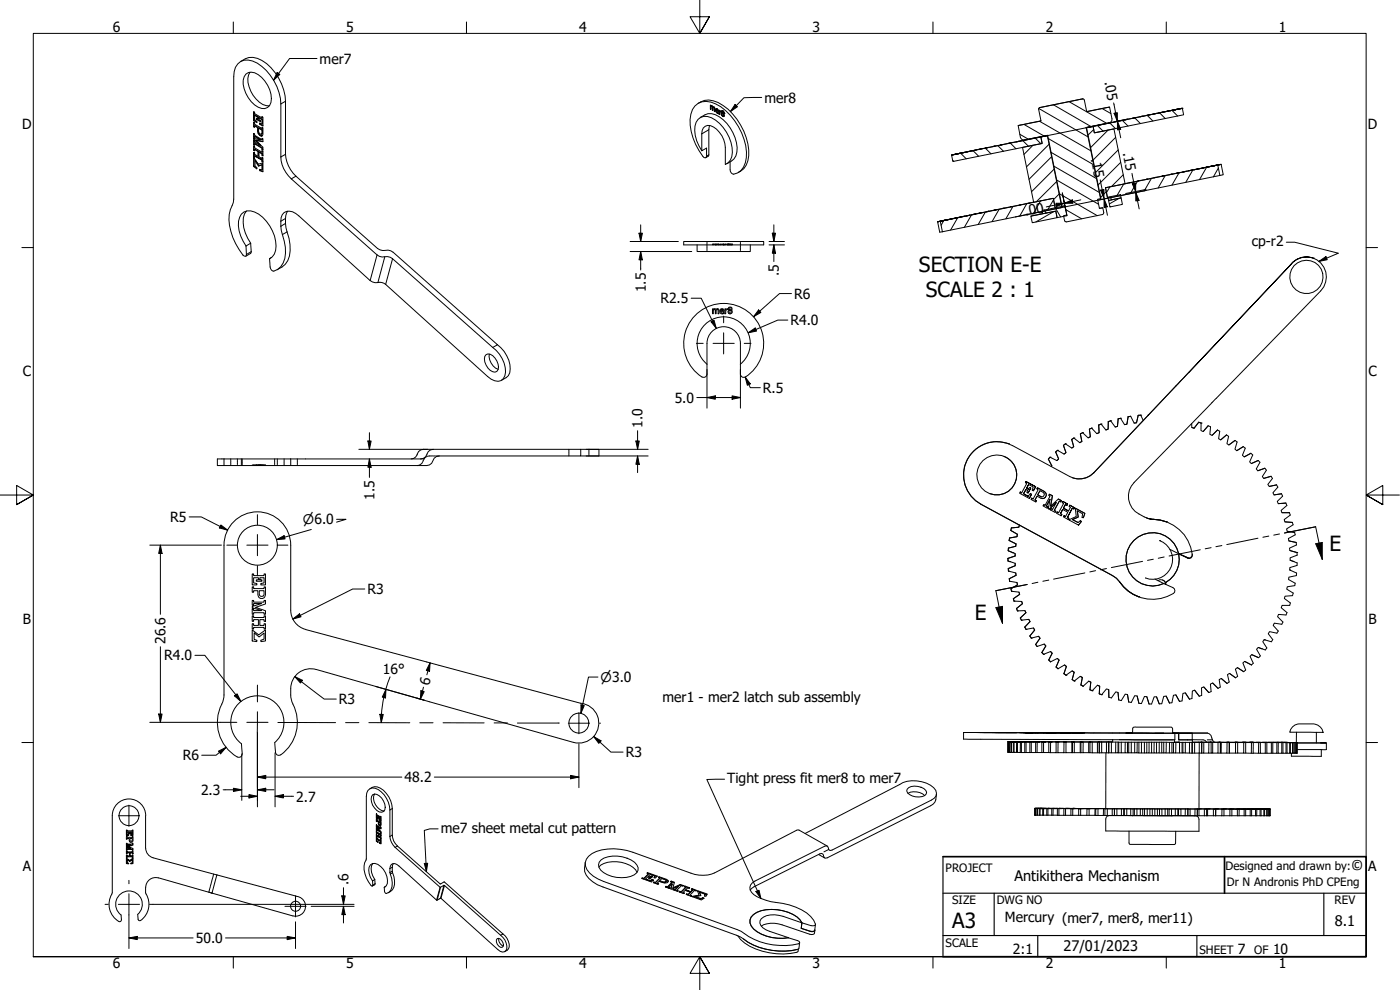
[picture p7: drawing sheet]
<svg xmlns="http://www.w3.org/2000/svg" width="420mm" height="297mm" viewBox="0 0 420 297" stroke-linecap="round" stroke-linejoin="round" font-family="sans-serif">
<defs><g id="words">
<g font-size="6.3">
<text x="275.8" y="81.7">SECTION E-E</text>
<text x="277.8" y="89.2">SCALE 2 : 1</text>
<text x="399" y="165.4">E</text>
<text x="292.6" y="185.9">E</text>
<text x="285.8" y="278.5">A3</text>
</g>
<g font-size="4.4">
<text x="405.5" y="261">©</text>
<text x="304.5" y="264.3">Antikithera Mechanism</text>
<text x="400.6" y="277.8">8.1</text>
<text x="319.2" y="285.4">27/01/2023</text>
</g>
<g font-size="4.2">
<text x="33.9" y="9.6">6</text>
<text x="103.8" y="9.6">5</text>
<text x="173.9" y="9.6">4</text>
<text x="243.8" y="9.6">3</text>
<text x="313.9" y="9.6">2</text>
<text x="383.8" y="9.6">1</text>
<text x="95.9" y="19.1">mer7</text>
<text x="331.4" y="24.7" transform="rotate(79 331.4 24.7)">.05</text>
<text x="229.4" y="30.8">mer8</text>
<text x="6.6" y="38.7">D</text>
<text x="410.5" y="38.7">D</text>
<text x="327.4" y="47.7" transform="rotate(79 327.4 47.7)">.15</text>
<text x="336.9" y="45.8" transform="rotate(79 336.9 45.8)">.15</text>
<text x="307.8" y="64.9" transform="rotate(-11 307.8 64.9)">.00</text>
<text x="375.7" y="73.8">cp-r2</text>
<text x="233.8" y="82.8" transform="rotate(-90 233.8 82.8)">.5</text>
<text x="193.8" y="87.7" transform="rotate(-90 193.8 87.7)">1.5</text>
<text x="238.3" y="89.6">R6</text>
<text x="198.2" y="91">R2.5</text>
<text x="237.2" y="97.6">R4.0</text>
<text x="6.8" y="112.9">C</text>
<text x="410.7" y="112.9">C</text>
<text x="229" y="117.8">R.5</text>
<text x="202.5" y="120.8">5.0</text>
<text x="192.9" y="128.4" transform="rotate(-90 192.9 128.4)">1.0</text>
<text x="112.4" y="149.9" transform="rotate(-90 112.4 149.9)">1.5</text>
<text x="51.1" y="156.6">R5</text>
<text x="110.3" y="178.3">R3</text>
<text x="6.9" y="187.2">B</text>
<text x="410.7" y="187.2">B</text>
<text x="49.7" y="193.2" transform="rotate(-90 49.7 193.2)">26.6</text>
<text x="49.2" y="198.1">R4.0</text>
<text x="114.9" y="202.2">16°</text>
<text x="128.8" y="205.9" transform="rotate(-75 128.8 205.9)">6</text>
<text x="101.7" y="211.3">R3</text>
<text x="198.8" y="210.6">mer1 - mer2 latch sub assembly</text>
<text x="187.8" y="227.2">R3</text>
<text x="54.9" y="228.1">R6</text>
<text x="60.3" y="238.5">2.3</text>
<text x="121.4" y="234.7">48.2</text>
<text x="218.3" y="234.9">Tight press fit mer8 to mer7</text>
<text x="88.9" y="240.5">2.7</text>
<text x="132.3" y="249.9">me7 sheet metal cut pattern</text>
<text x="6.8" y="261.4">A</text>
<text x="410.6" y="261.4">A</text>
<text x="104.6" y="265.5" transform="rotate(-90 104.6 265.5)">.6</text>
<text x="301.6" y="276.6">Mercury (mer7, mer8, mer11)</text>
<text x="58.8" y="282.9">50.0</text>
<text x="304" y="286.3">2:1</text>
<text x="371.5" y="286.2">7</text>
<text x="382.1" y="286.2">10</text>
<text x="33.9" y="290.5">6</text>
<text x="103.8" y="290.5">5</text>
<text x="173.9" y="290.5">4</text>
<text x="243.8" y="290.5">3</text>
<text x="313.9" y="290.5">2</text>
<text x="383.8" y="290.5">1</text>
</g>
<g font-size="4">
<text x="90.9" y="157.3">⌀6.0</text>
<text x="180.3" y="204.6">⌀3.0</text>
</g>
<g font-size="3.5">
<text x="283.8" y="261.7">PROJECT</text>
<text x="367.8" y="261">Designed and drawn by:</text>
<text x="368.2" y="266">Dr N Andronis PhD CPEng</text>
<text x="285.8" y="271.3">SIZE</text>
<text x="299.1" y="271.3">DWG NO</text>
<text x="400.5" y="271.3">REV</text>
<text x="283.8" y="284">SCALE</text>
<text x="360" y="286.2">SHEET</text>
<text x="376.4" y="286.2">OF</text>
</g>
</g></defs>
<!-- layer: Hatch (ANSI) -->
<g fill="none" stroke="#000" stroke-width=".3">
<path d="M307.3 37.3l6 3.5M311.7 32.5l14.9 8.6M312 36.4l15.4 8.8M316.1 31.4l11.3 6.6M320.8 30.5l11.3 6.5M328.3 38.8l-1.8 1.7M329.4 37.7l1.6 1.7M330.8 32.6l2.6 1.5M332.5 39.1l-5.2 5.2M333.1 36.9l1.7 1.7M336.8 36.1l1.7 1.7M340.6 35.4l1.7 1.7"/>
<path d="M344.3 34.6l1.7 1.7M348 33.9l1.7 1.7M351.7 33.1l1.7 1.7M285.9 48.1l.4 .3M288.3 46l1.7 1.7M292 45.2l1.7 1.7M295.7 44.5l1.7 1.7M299.5 43.7l1.7 1.7M303.2 43l1.7 1.6M306.1 40.3l2.5 1.5M307 42.2l1.7 1.7M310 43.6l-2.7 2.7"/>
<path d="M310.7 41.4l1.7 1.7M312.6 41l-.2 .2M314.6 41.6l13.6 7.8M314.8 43.3l-6.7 6.8M315.4 45.7l13.7 7.9M315.6 47l-6.8 6.8M316.2 59.9l-1.9 3.2M316.3 49.9l13.6 7.8M316.4 50.7l-6.8 6.8M317.1 54.5l-6.1 6M317.1 54l12.6 7.3M317.9 58.2l-1.7 1.7"/>
<path d="M318 58.2l11.3 6.5M332 57.5l-1.7 1.7M333.1 56.1l-1 1.7M333.1 59l.5 .9M334.8 41.2l-6.8 6.8M335.6 45l-6.8 6.8M335.9 59.5l-3 1.7M336.3 48.7l-6.7 6.8M337.1 52.4l-3.6 3.6M337.2 55.2l-2.1 3.8M341.4 54.4l-2.2 3.7M345.5 53.6l-2.1 3.7"/>
<path d="M349.7 52.7l-2.1 3.7M353.8 51.9l-2.1 3.7M358 51l-2.1 3.7M362.1 50.2l-2.1 3.7M365.6 50.4l-1.4 2.7M283.3 66.2l-.9 1.4M287.4 65.3l-2.1 3.7M291.5 64.5l-2.1 3.7M295.7 63.7l-2.1 3.6M299.8 62.8l-2.1 3.7M304 62l-2.1 3.6M308.1 61.1l-2.1 3.7"/>
<path d="M312.3 60.3l-2.1 3.7M313.4 63l.5 1M316.3 63.4l-5.4 3.2M316.7 62.3l1.6 2.8M318.6 62l-.4 .3M319.7 66.5h.1M319.8 62.9l4.8 2.7"/>
</g>
<!-- layer: Hidden (ANSI) -->
<g fill="none" stroke="#000" stroke-width=".3">
<path d="M212.2 72.5v.3M212.2 72.9v.6M212.2 73.6v.7M212.2 74.4v.6M212.2 75.2v.3M213.9 73.3l-.1 .2M214 73.3h.2M214.1 73.3v.2M214.3 73.3h.3M214.6 73.3v.2M214.7 73.3h.3M214.9 73.3v.2"/>
<path d="M215.2 73.3h.2M215.5 73.3v.2M215.5 73.5v-.2h.3v.2M216.2 73.3l-.2 .2M216.3 73.3v.2M216.4 73.3v.2M216.5 73.3h.4M217 73.3v.2M217.2 73.3l-.2 .2M217.3 73.3h.1M217.3 73.3v.2M217.6 73.3v.2"/>
<path d="M217.7 73.3h.3M217.8 73.3v.2M218.1 73.3h.3v.2M218.5 73.3h.1M218.5 73.3v.2M218.5 73.3l.2 .2M218.8 73.3v.2M218.9 73.3h.4v.2M219 73.3v.2M219.2 73.3v.2M219.4 73.3v.2M219.5 73.3v.2"/>
<path d="M219.7 73.3l.1 .2M219.7 73.3l-.2 .2M219.7 73.3v.2M222.2 72.5v.3M222.2 72.9v.6M222.2 73.6v.7M222.2 74.4v.6M222.2 75.2v.3M69.3 137.7v.3M69.3 138.1v.5M69.3 138.8v.5M69.3 139.4v.3"/>
<path d="M71.2 137.7v.3M71.2 138.1v.5M71.2 138.8v.5M71.2 139.4v.3M72.4 137.7v.3M72.4 138.1v.5M72.4 138.8v.5M72.4 139.4v.3M72.7 137.7v.3M72.7 138.1v.5M72.7 138.8v.5M72.7 139.4v.3"/>
<path d="M75.7 139.6v.1M75.8 139.5l-.1 .1M75.9 139.5h.5M76.1 139.6v.1M76.3 139.5v.1M76.3 139.6v.1M76.6 139.5h.6M76.7 139.5v.1M76.7 139.6v.1M76.9 139.5v.1M76.9 139.6v.1M77 139.5v.1"/>
<path d="M77 139.6v.1M77.1 139.5v.1M77.1 139.6v.1M77.3 139.5h.7M77.4 139.5v.1M77.4 139.6v.1M77.6 139.5v.1M77.6 139.6v.1M77.8 139.5v.1M77.8 139.6v.1M77.9 139.5v.1M77.9 139.6v.1"/>
<path d="M78.1 139.5v.1M78.1 139.6v.1M78.1 139.5h.7M78.2 139.5v.1M78.2 139.6v.1M78.3 139.5v.1M78.3 139.6v.1M78.4 139.5v.1M78.4 139.6v.1M78.6 139.5v.1M78.6 139.6v.1M78.7 139.5v.1"/>
<path d="M78.7 139.6v.1M78.8 139.5v.1M78.8 139.6v.1M79 139.5h.4M79 139.5v.1M79 139.6v.1M79.1 139.5v.1M79.1 139.6v.1M79.2 139.6v.1M79.5 139.5v.1M79.5 139.6v.1M79.5 139.5h.2"/>
<path d="M79.7 139.5v.1M79.7 139.6v.1M82.4 137.7v.3M82.4 138.1v.5M82.4 138.8v.5M82.4 139.4v.3M83.2 137.7v.3M83.2 138.1v.5M83.2 138.8v.5M83.2 139.4v.3M85.3 137.7v.3M85.3 138.1v.5"/>
<path d="M85.3 138.8v.5M85.3 139.4v.3M89.2 137.7v.3M89.2 138.1v.5M89.2 138.8v.5M89.2 139.4v.3M125.5 139.6l-.3 .1M126.2 139.3l-.6 .3M126.3 137.7h.4M126.8 138.7l-.4 .5M126.9 137.7h.4M127.1 138.1l-.2 .4"/>
<path d="M127.3 137.7l-.1 .2M127.4 137.5l-.1 .2M127.9 137.1l-.4 .3M128.5 136.8l-.5 .2M129.2 136.8h-.6M129.3 136.8h.6M130 136.8h.6M130.8 136.8h.6M131.5 136.8h.3M170.7 134.8v.3M170.7 135.2v.5M170.7 135.9v.5"/>
<path d="M170.7 136.6v.2M176.7 134.8v.3M176.7 135.2v.5M176.7 135.9v.5M176.7 136.6v.2M125.2 209.5l.2 .1M125.6 209.6l.6 .1M126.3 209.8l.5 .2M127 210l.3 .1M62.7 267.4v.3l.3 .1M62.9 266.7l-.1 .6M63.1 266.1l-.2 .5"/>
<path d="M63.2 267.9l.4 .1M63.3 265.4l-.2 .5M63.5 264.7l-.2 .5M63.6 264l-.1 .6M63.8 263.3l-.1 .6M64 262.7l-.1 .5M64.1 262.2v.3"/>
</g>
<!-- layer: Visible (ANSI) -->
<g fill="none" stroke="#000" stroke-width=".3">
<path d="M72.2 18.4a5.1 5.1 0 0 1 6.4-.3 15.5 15.5 0 0 1 7.1 12.3v15.9a9.9 9.9 0 0 0 3.1 6.6l24.5 21.6a3.6 3.6 0 0 0 3.2 .5l1.5 .7 31.3 27.7-1.4 .9-30.1-26.7a3.5 3.5 0 0 0-3.1-.5l-1.5-.6-25.8-22.8a9.2 9.2 0 0 1-3.1-6.6v-15.9a15.2 15.2 0 0 0-8.5-12.9 3.9 3.9 0 0 0-5.5 3.2l-.3 39.3a10.4 10.4 0 0 0-.7 8.7 18.3 18.3 0 0 0 4 7.3l.6-.1-.1-2.9M73.8 22.3a2.91 2.91 0 0 1 3.7 .1 9 9 0 0 1 3.8 8.3 2.42 2.42 0 0 1-3.8 1.5 9.2 9.2 0 0 1-4.5-8.1l.3-1.1zM75 21.7a6.5 6.5 0 0 0 1 6.9 6.3 6.3 0 0 0 4.8 3.2M76.1 38l.3 .2 .1-.5 .9 .5a2.53 2.53 0 0 0 .6 2.3M76.2 36.8v1.2h.2M76.2 38h-.1v-1.3l.3 .2v.4l2.2 1.3 .2-.3M76.2 33.6l-.1 2.6v-2.7l.3 .2v.4l2.2 1.3 .2-.3M76.2 36.1l.9 .5M76.4 37.8l1 .4M76.4 34.6l1.2 .5-1.2-.5v1.3l.7 .5v.4l-1-.6M77.1 35.5l-.1 .3v-.3l.4 .2M77.1 35.8l1.1 .6"/>
<path d="M77.3 38.3v1.1l.1-.1M77.3 39.4l.1 .5h.2M77.4 39.9l.3 .3M77.6 35.1l-.2 .6v-.5M77.6 38.5l.1 1.2 .6 .6 .3-.1M77.7 35.4l1.1 .4v1.3l-.9-.2v.4l1 .4M77.7 35.4l1.1 .4M77.7 35.4v.5l.5 .3v.3l-1.2-.7M78.1 37v.2M78.6 39.1l-1-.6 1.2 .5v.9l-.2 .3M78.6 38.6v-.4l.3 .1v2l-.1 .4-.5 .1h.2M78.6 35.4v-.4l.3 .2v2.6l-1-.5"/>
<path d="M78.6 35.9v1.3M78.8 39.9l-.3 .3M78.8 39l-.2 .1v.9M209.5 31a6.1 6.1 0 0 1 7.5 .7 18.6 18.6 0 0 1 7.7 15 5.6 5.6 0 0 1-3.1 5.1M210.1 35.2a4.3 4.3 0 0 1 5.8-.2 12.2 12.2 0 0 1 5.2 10.6 4.3 4.3 0 0 1-3 3.5M212.9 37.7l-.2 1.2v7.6l-.2 .4-.7 .4M213.3 31.6l.1 1.1M213.4 31.9l.5 .1M213.7 32.1l.1 1 .1-.1M213.8 31.9h-.4v.9l-.1-.1M213.9 32.1l.1 .9M213.9 32.1l-.7-.6v1.3"/>
<path d="M213.9 32.1h.3l.3 .2M214 32.3l.5 .1M214 32.1h-.1M214.3 32.2l-.3 .1v.9l-.2-.1M214.3 32.2h.1M214.3 32.4l.1 1M214.5 32.3v1.2v-.2M214.5 32.4v.9M214.5 33.3v.1M214.9 33.1l.1 .4 .6 .4v.2a.88 .88 0 0 1-.7-.6 .88 .88 0 0 1 .1-.9l.5 .4 .1 .5M214.9 33.1l.7 .4M215 32.6l-.1 .7"/>
<path d="M215 32.8l.5 .2M215.1 33.1h-.2M215.3 33.8l.3 .2M215.3 32.7l-.4 .3 .7 .4M215.4 33l.1 .3 .1-.1M215.6 34h.1M216 33.1v1.1l-.2 .1M216 33.5l.4 .1M216.4 33.6h.1M216.4 33.4l-.4 .1v.9l-.2-.1M216.4 33.6v-.2l-.4-.1-.2-.3v1.3M216.7 33.9v.5"/>
<path d="M216.7 33.2v.4M216.7 33.9l-.2-.5 .1-.2 .7 .3v.4l-.2 .2M216.7 33.9l-.2 .3 .1 .4 .7 .4 .1-.3-.3-.6M216.7 33.9l.1-.1zM216.7 34.1l.3-.2-.2 .1 .4 .2M216.8 34l-.1 .6 .4 .2-.1-.6M216.8 33.8l.4 .3M217 34.8l.3 .1M217 33.3l-.3 .1M217.3 34.1h.1M217.3 33.7l-.2 .3v-.4l-.4-.3 .1 .5M217.3 34.1h-.2"/>
<path d="M217.3 34.4l-.2 .4M305.6 37.7l6.8-1.4-.7-3.5 .3-.5 13-2.6 .4 .3 .7 3.5 6.9-1.4 .7 3.5a1.04 1.04 0 0 1-.8 1.2l-6.9 1.5 4.3 21.3-.9 .2 .5 2.7 1.1-.2 .2 1.9-11.1 2.4-.6-.4-.3-1.5 1-.2-.6-2.7-.9 .2-4.3-21.4-7 1.4a1.02 1.02 0 0 1-1.2-.8zM312.4 36.3l-6.8 1.4M325 29.7l-13 2.6M326.1 38.3l1.9-.4 .4 2 5.9-1.2 3.4 16.4-5.9 1.2 .6 3.2-1.9 .4zM328 37.9l-1.9 .4M328 37.9l26.8-5.4 .4 1.9-26.8 5.5zM329.9 37.5h.1M332.7 36.9l-6.7 1.4M332.7 36.9h.1M333 32.1l-6.9 1.4M335.4 36.4l-2.7 .5"/>
<path d="M335.4 36.4h.1M338.1 35.8l-2.9 .6h.2M338.1 35.8h.1M340.6 35.3l-3 .6 .5-.1M340.6 35.3h.1M343 34.9l-3.1 .6 .7-.2M343 34.9h.1M344.6 34.5l-2.5 .5 .9-.1M345.1 34.4l-1 .2 .5-.1M345.1 34.4l-.5 .1M345.1 34.4h.1M347.2 34l-2.6 .5"/>
<path d="M347.2 34h.1M349 33.6l-3.1 .7 1.3-.3M349 33.6h.1M350.5 33.3l-2.9 .6 1.4-.3M350.5 33.3h.1M351.9 33.1l-2.9 .5 1.5-.3M351.9 33.1h.1M352.7 32.9h.1M352.7 32.9l-2.5 .5 1.7-.3M353 32.8h.1M353 32.8l-.3 .1M353.8 32.7l-2.6 .5 1.8-.4"/>
<path d="M353.8 32.7h.1M354.4 32.6l-2.5 .4 1.9-.3M354.4 32.6h.1M354.8 32.5l-2.1 .4M354.8 32.5l-2.4 .5 2-.4M354.8 32.5h.1M76.1 43.4v-1.3l.3 .2v.4l1.7 .9M76.1 45.1l.3 .2 .1-.5 1.1 .6M76.2 47.4v2.5l.9 .6M76.2 49.9h-.1v-2.7l1.4 2.1 1.4-.4v2.6l-.9-.3M76.2 40.1v1l.2 .1M76.2 41.6l2 1.9-2.1-1.7"/>
<path d="M76.2 41.1l-.1 .1v-1.2l.3 .2v.4l2.2 1.3 .2-.3M76.2 41.7l-.1 .1v-.3l2 .4M76.2 43.3l.2 .1M76.2 42.1v1.2M76.2 43.9v1.1M76.2 47l.2 .1M76.4 43.2v.4l-.3-.2 .1-.1M76.4 41l1.8 .9-1.7-1-.1 .5-.3-.2M76.4 44.9l1.2 .5v1.4l-1.2-.5v-.4l-.3-.2v1.3l.1-1.2M76.4 45.1h-.3v-1.3l.3 .2v.4l2.2 1.3 .2-.4M76.4 46.8l2.2 1.3 .2-.1-2.3-1.3-.1 .5-.3-.2M76.5 48.2v1.6l.6 .6-.1 .3-.9-.8"/>
<path d="M76.8 42.1l2.1 2.1v.9l-.3-.2 .2-.1M77.4 45.5v1.4M77.6 49.8l-1.1-1.6 .2-.1 1 1.6 1.1-.3v1.5l-.9-.1 .1 .4 .1-.1M77.6 40.2l.3 .4M77.7 45.7l1.1 .4-1.1-.4v1.4l.9 .5M78 40.5l.7 .3M78 40.5l-.1 .1 .4 .2M78.1 50.9v.2l.8 .3M78.6 49.5l-1 .3 .1-.1M78.6 44.5l-2.2-1.3 2.4 1.2 .1 .5M78.6 41.9v-.4l.3 .1v.9l-2.1-.4 2.1 .3M78.6 45.7v-.5l.3 .2v1.4l-.3-.2"/>
<path d="M78.7 40.1l-.3 .1M78.8 49.4l-.2 .1v1.5M78.8 44.4l-.2 .5M78.8 48l-.2 .5v-.4M78.8 47.3l-.2 .3v-.4l.3 .2v1.3l-.3-.2M78.8 46.1l-.2 .5v-.4M78.8 48.4l.1 .1M78.8 46.5l.1 .1M210.6 45.2a9.7 9.7 0 0 1-1.7-8.5 3.2 3.2 0 0 1 4.6-1.4 11.8 11.8 0 0 1 6.1 11.7l-.4 1-.7 .8-.8 .5v-5.1a7.4 7.4 0 0 0-4.5-6.5 2.1 2.1 0 0 0-2.6 2.5v5l1.4-.8v2.4l-.1 .4-.6 .1a16.6 16.6 0 0 1-4-13.1 4.7 4.7 0 0 1 7.5-3 18.2 18.2 0 0 1 9.2 16.1 5.1 5.1 0 0 1-3.8 5 1.26 1.26 0 0 1-1.1-1.3v-2.4M285.6 46.5l26.8-5.4 .4 1.9-26.8 5.5zM285.6 46.5h.1M285.7 46.5h.1"/>
<path d="M286.1 46.4l1.9-.4-2.3 .5M286.1 46.4h.1M286.7 46.3l1.9-.4-2.5 .5M286.7 46.3h.1M287.7 46.1h.1M287.7 46.1l-2.1 .4M287.7 46.1l-2 .4M288.8 45.8l1.6-.3-2.7 .6M288.8 45.8h.1M289.1 45.8h-.3M289.2 45.8l.2-.1-1.7 .4M289.2 45.8l-2.5 .5"/>
<path d="M290.2 45.5l1.5-.3-2.6 .6M290.2 45.5v.1M291.8 45.2l1.3-.3-2.9 .6M291.8 45.2h.1M293.6 44.9l1.2-.3-3 .6M293.6 44.9h.1M295.7 44.4l1-.2-3.1 .7M295.7 44.4h.1M297.9 44l.8-.2-3 .6M297.9 44h.1M300.3 43.5l.6-.1-3 .6M300.3 43.5h.1"/>
<path d="M302.8 43l.5-.1-3 .6M302.8 43h.1M305.5 42.4h.3l-3 .6M305.5 42.4h.1M306.9 44.2l5.9-1.2-.4-1.9 1.9-.4 4.4 21.6-2 .3-.6-3.1-5.9 1.2zM308.3 41.9h.1M311 41.3l-5.5 1.1M311 41.3h.1M314.3 40.7l-1.9 .4M314.4 40.6l-3.4 .7M330.5 59.9l-1 .2M331.8 56.3l33.7-6.8 .6 3.1-33.7 6.9z"/>
<path d="M332.5 59.2l3.8-.8 .2 1-3.8 .7zM339 54.8h.1M349.4 52.7l-11.7 2.4M362.5 50.1l-13.8 2.8 .7-.2M365.5 49.5l1-.2 .6 3.1-1 .2M366.5 49.3l-5.6 1.1 1.6-.3M73.8 73.8a9.8 9.8 0 0 1-1.9-8.6 3.1 3.1 0 0 1 4.5-1.6 11.8 11.8 0 0 1 6.3 11.5l-.4 1.1-.6 .9-.8 .5M74 63.3a6.3 6.3 0 0 0-.4 6.6l1.6 3.1M75.2 73l.2 2.8-1.6 1.1M75.2 73l-1.4 .8M80.9 77.6l.2 2.5a1.24 1.24 0 0 0 1.1 1.3 5.2 5.2 0 0 0 3.5-5.4 21.2 21.2 0 0 0-1.3-6.9 9.2 9.2 0 0 1 .3-4.7 2.65 2.65 0 0 1 4-.4l22.4 20.2a3.2 3.2 0 0 0 2.9 .5l1.7 .6 30.6 27.7a3.9 3.9 0 0 0 4.1 1.2 3.5 3.5 0 0 0 1.2-3.9 9.7 9.7 0 0 0-3.7-6M81.5 77.2l-.6 .4"/>
<path d="M86.3 63.4a8.1 8.1 0 0 0-.2 6.2 10 10 0 0 1-.5 9.7l-2.4 1.6M205.2 72.5h24v1h-24zM209.2 73.5v2h16v-2M281.4 66.5h.1M281.4 66.5l.6 3.2 .8-.2M282.2 66.4l33.9-6.9 .6 3.1-33.9 6.9zM285.3 65.7l2.8-.6zM286.6 65.5l-5.2 1 .8-.1M308.8 60.9l-22.2 4.5M308.8 60.9h.1M309.4 64.8l7.5-1.4 .3 1.9-7.4 1.5zM310.2 60.6l-1.4 .3"/>
<path d="M312.8 63.1l6.8-1.3 .6 2.9-3 .6-.3-1.9-4 .7zM312.9 64.1l-3.5 .7M331 62.3l-1.1 .2M332.7 60.1l3.8-.7 .3 1.9-3.7 .8zM394.2 77.5a6.1 6.1 0 0 0-7.1 2.2 6 6 0 0 1 8.7-1.3 6 6 0 0 1 .6 8.9l-56 57.5a6 6 0 0 0 1.4 9.4l3 1.4 1.4 .2-2-.4M394.2 77.5h.1M213.8 92.7l.3 .1a.46 .46 0 0 1 .8 .1l.4-.3 .3 .1 .2 1.4h-.3v-1.2l-.2-.1-.4 .2v1.1h-.2l-.1-1.2-.2-.1-.3 .2v1.1h-.3zM216.2 92.8l.5-.2 .4 .2 .2 .6h-1l.1 .4 .3 .2 .6-.2v.3a.83 .83 0 0 1-1.1-.2 .83 .83 0 0 1 0-1.1zM216.4 92.9h.6v.3h-.7zM217.6 92.7h.2v.2l.6-.2v.2l-.6 .2v1h-.2zM218.8 93.1l-.3-.5 .2-.4 .4-.1 .5 .1 .1 .4-.3 .5M218.8 93.1l-.3 .5 .2 .4 .4 .2 .5-.2 .2-.4-.4-.5"/>
<path d="M218.8 93.1h.1M219 93.1l.5 .3-.1 .5h-.5l-.2-.3zM219.4 93.1h.1M145.9 106.4a2.04 2.04 0 0 1 2.6 1 3.4 3.4 0 0 1 .6 4 2.16 2.16 0 0 1-2.7-1 3.4 3.4 0 0 1-.5-4zM146.9 106.2a4.4 4.4 0 0 0 2.6 4.6M149.3 103.4a9.2 9.2 0 0 1 3.7 8.4l-.4 .9-2.1 1.4M210.6 113.1a1 1 0 0 0 1.6-.8v-9.3a5 5 0 0 1 5-5 5 5 0 0 1 5 5v9.2a.99 .99 0 0 0 1.5 .9M210.6 113.1a12 12 0 0 1-2.5-17.9 12 12 0 0 1 18.1 0 12 12 0 0 1-2.5 17.9M212.2 109.3a8 8 0 0 1-.9-11.7 8 8 0 0 1 11.7 0 8 8 0 0 1-.8 11.7M65.2 137.7h61.1a2.5 2.5 0 0 0 2.2-2.2l.7-.5 .8-.2h44.3v2h-42.5a2.5 2.5 0 0 0-2.3 2.2l-.6 .5-.8 .2h-62.9zM67.2 137.7v2M87.2 137.7v2"/>
<path d="M130 134.8h-2.9a1.89 1.89 0 0 0-1.9 1.7l-1.1 1.1-.7 .1M174.3 134.8h5.4v2h-5.4M301.3 136.9a6 6 0 0 1 3.5 7.7 6 6 0 0 1-7.7 3.5M302.7 133.1a10 10 0 0 0-12.6 5.2 10 10 0 0 0 4.3 13M302.7 133.1h.1M314.6 137.7l1.1 2.1-.2 .2M314.6 137.7l1.1 2.1-.2 .1M315.1 137.2h.1M315.1 137.2l-.5 .5M316.8 135.6l.9 2.1-.5 .5-2.1-1M316.8 135.6l.9 2.1-.5 .5M317.4 135.1h.1"/>
<path d="M317.4 135.1l-.6 .5M319.2 133.6l.7 2.2-.5 .5-2-1.2M319.2 133.6l.7 2.2-.6 .5M319.7 133.2h.1M319.7 133.2l-.5 .4M321.6 131.9l.6 2.1-.6 .4-1.9-1.2M321.6 131.9l.6 2.1-.6 .4M322.3 131.4h.1M322.3 131.4l-.7 .5M324.2 130.2l.5 2.2-.6 .4-1.8-1.4M324.2 130.2l.5 2.2M324.7 132.4l-.6 .4"/>
<path d="M324.9 129.8h.1M324.9 129.8l-.7 .4M326.9 128.8l.3 2.2-.6 .4-1.7-1.6M326.9 128.8l.3 2.2-.6 .3M327.6 128.5h.1M327.6 128.5l-.7 .3M329.7 127.5l.2 2.3-.7 .3-1.6-1.6M329.7 127.5l.2 2.3-.7 .3M330.5 127.2h.1M330.5 127.2l-.8 .3M332.6 126.5v2.3l-.7 .2-1.4-1.8M332.6 126.5v2.3l-.7 .2"/>
<path d="M333.3 126.3h.1M333.3 126.3l-.7 .2M335.6 125.7l-.2 2.2-.7 .2-1.4-1.8M335.6 125.7l-.2 2.2-.7 .2M336.3 125.5l1.2 1.9 .7-.1 .4-2.3-.4 2.3-.7 .1M336.3 125.5h.1M336.3 125.5l-.7 .2M339.3 124.9h.1M339.3 124.9l-.8 .1M341.6 124.6l-.5 2.3h-.7l-1.1-2M341.6 124.6l-.5 2.3h-.7M342.3 124.6h.1"/>
<path d="M342.3 124.6l.8 1.6M342.3 124.6h-.7M344.6 124.4v.2zM344.6 124.4h.2M357.7 128.3l.7 .2M359.7 126.7l-1.3 1.8-.7-.2-.1-1.2M359.7 126.7l-1.3 1.8M359.7 126.7l.8 .2M360.5 126.9l-.1 2.3 .7 .3 1.5-1.8M360.5 126.9h.1M362.6 127.7l.7 .3-.2 2.3 .7 .3 1.6-1.6M362.6 127.7l-1.5 1.7"/>
<path d="M365.4 129l.7 .4-.4 2.2 .7 .4 1.7-1.5M365.4 129l-1.6 1.6M368.1 130.5l.6 .4-.5 2.2 .6 .4 1.9-1.3M368.1 130.5l-1.7 1.5M370.7 132.2l.6 .4-.7 2.2 .6 .4 1.9-1.2M370.7 132.2l-1.9 1.3M373.1 134l.6 .5-.8 2.1 .5 .5 2-1.1M373.1 134l-1.9 1.2M375.4 136l.6 .5-1 2.1 .5 .5 2.1-.9M375.4 136l-2 1.1M377.6 138.2l.5 .5-1.1 2 .5 .6 2.1-.8M377.6 138.2l-2.1 .9"/>
<path d="M294.4 151.3l39.5 21.4 1.2 .8 .9 1.1M303.4 159.2l2 1.1-.2 .7-2.2 .4M303.4 159.2l1.9 1.1M303.5 158.4l2.3-.2 .1-.6-.1 .6zM303.5 158.4l-.1 .8M306.2 147.6l.4 .3-.4-.3-.2 .4 2.9 1.5M307.9 144.5l2.9 1.5-2.9-1.5-.2 .4 .4 .2-1.5 2.8M307.9 146.9l-.7 1.3zM307.9 146.9l.5 .3-.3 .5 .4 .2 .8-1.4-.8 1.4M308.1 146.5h.1M308.7 145.4l-.6 1.1 .6-1.1 1.4 .7-.3 1 .3 .2 .7-1.3-.7 1.3M308.9 146.2l-.2 .6-.6-.3 .6 .3"/>
<path d="M309.2 148.1l-.6 .8-1.4-.7 1.4 .7M309.3 146.5l-.4-.3 .4 .3M309.5 148.3l-.6 1.2zM309.5 148.3l-.3-.2 .4 .2M309.6 149.5l.4 .2M311.2 148.9l-.6 1.1 .5 .2-.2 .4M311.3 146.3l2.1 1.2a1.14 1.14 0 0 1 .3 1.8M312.1 147.2l-.7 1.3 1.1 .5M312.1 147.2l1 .6a.75 .75 0 0 1 .3 .8 .75 .75 0 0 1-.6 .5l-1.4-.6zM313.2 151.4l.4 .2M313.7 149.3l-.7 .3-.7-.1M313.7 149.3a1.14 1.14 0 0 0-.3-1.8l-2.1-1.2-.2 .4 .5 .2-1.6 2.8-.4-.2"/>
<path d="M313.7 149.3l-.7 .3-1.8-.7-.6 1.1 .5 .2-.2 .4-1.5-.8 .2-.3M314.9 148.3l.9 .4-.5 3.2M314.9 148.3l.9 .4-.5 3.2 2.3-2.2 1 .5-.3 .4-.4-.2-1.5 2.7 .5 .3-.2 .3-1.5-.7 .2-.4 .5 .3 1.1-2.1-2.1 2-.3-.2 .5-2.8-1.1 2 .5 .3-.2 .4-1.3-.7 .2-.4 .4 .2 1.5-2.7-.4-.3zM315.1 149.8l-1.1 2 .5 .3-.2 .4M315.4 152.6l.5 .3M317 150.8l-2.1 2M317.2 153.6l.5 .2-.5-.2-.1 .4 1.4 .8 .2-.4-.4-.3 .4 .3-.2 .4M317.6 149.7l1 .5-.3 .4M317.9 150.4l-1.5 2.7 .5 .3-.2 .3M318.9 152.9l-.6 1.2 .6-1.2 1.6 .8-.7 1.3M319 150.4l-.2 .4 .4 .3-1.5 2.7M319.3 154.7l.5 .3-.5-.3-.1 .4 1.3 .8"/>
<path d="M319.7 151.4l-.5 1.1zM319.7 151.4l.5 .2 .2-.4-.2 .4M320.3 155.3l.5 .2zM320.4 151.2l-1.4-.8 1.4 .8M320.8 155.5l-.3 .4zM321.1 151.6l-.3 .4 .5 .2-.6 1.1-1.5-.8 1.5 .8M321.8 152.5l-1.5 2.8zM321.8 152.5l.5 .2 .2-.4-.3 .4M321.8 143.3a6 6 0 0 0 6.5-1.5l58.8-62.1-58.8 62.1a6.1 6.1 0 0 1-7.2 1.2l-17.2-9.3a10 10 0 0 0-13.5 4 10 10 0 0 0 4 13.6M322.5 152.3l-1.4-.7 1.4 .7M322.7 152.5l2.9 1.5-.5 1.3-.4-.1M322.7 152.5l2.9 1.5-.5 1.3-.4-.1 .2-1-1.6-.9 .3 1.8-1.7 .8 1.7 .9 .6-.6 .3 .3-.8 1.1-2.9-1.6 2.2-1z"/>
<path d="M323.3 153.3l.3 1.8-1.7 .8 1.7 .9M324.2 156.2l.3 .3-.8 1.1M350.1 156.6l-2-.6-1.9-.2a11.9 11.9 0 0 1 11.6 11l-.8 .6-.6-.1M350.1 156.6h.1M379.6 140.5l.5 .6-1.3 1.9 .5 .5 2.2-.6M379.6 140.5l-2.1 .8M381.5 142.9l.4 .6-1.4 1.9 .4 .6 2.2-.5M381.5 142.9l-2.2 .6M383.1 145.5l.4 .7-1.5 1.7 .4 .6 2.2-.3M383.1 145.5l-2.2 .5M384.6 148.2l.3 .7-1.6 1.5 .3 .7 2.3-.2M384.6 148.2l-2.2 .3"/>
<path d="M384.7 153.8h2.3M385.6 156.6l2.3 .1M385.9 150.9l.3 .8-1.7 1.4 .2 .7h2.3M385.9 150.9l-2.3 .2M386.3 159.4l2.2 .4M387 153.8l.2 .7-1.8 1.4 .2 .7 2.3 .1M387.9 156.7l.2 .8-2 1.2 .2 .7 2.2 .4M388.5 159.8l.2 .7-2 1.1 .1 .7 2.2 .5M75.7 176.1h.4v.5h3.1v-.5h.5v2.4l-.2 .6a1.11 1.11 0 0 1-1.9 0l-.2-1.9h-1.3v.5h-.4zM75.7 172.2h.4v.5h3.1v-.5h.5v3.3h-1.4v-.4l.9-.2v-1.6h-1.2v.7h.6v.4h-1.7v-.4h.7v-.7h-1.5v1.6l1 .2v.4h-1.4zM77.8 177.2h1.4v1.2a.74 .74 0 0 1-.7 .6 .74 .74 0 0 1-.7-.6zM302.5 167.5v.8"/>
<path d="M302.5 168.3l2.2 .7v.7l-2.1 .9M302.5 168.3l.5 .2M302.6 165.3l2.1 .8v.7l-2.2 .7M302.6 165.3l1.4 .5M302.6 170.6v.8M302.6 171.4l2.2 .5 .1 .7-2 1M302.6 171.4h.1M302.6 164.5v.8M302.6 164.5v.7M302.9 162.2l2 1-.1 .7-2.2 .6M302.9 173.6l.1 .8M303 161.4l-.1 .8"/>
<path d="M303 174.4l2.2 .4 .2 .7-2 1.1M303 168.5h.1M303.4 176.6l.2 .8M303.6 177.4l2.2 .3 .2 .6-1.9 1.3M303.6 177.4h.1M304 165.8h.1M304.1 179.6l.2 .8M304.6 166.8l-2.1 .7M304.7 169v.7l-2.1 .9M304.7 166.1v.7M304.8 171.9l.1 .7-2 1M305.2 174.8l.2 .7-2 1.1"/>
<path d="M305.4 160.3l-.2 .7-2.2 .4M305.8 177.7l.2 .6M306 178.3l-1.9 1.3M336 174.6a11.5 11.5 0 0 0 5.7 4.5M336 174.6a11.7 11.7 0 0 0 16.5 3.1l-.1-1.1-3.2-1.5M341.7 179.1h.1M346.6 173.8l2.6 1.3M348 162.2a6 6 0 0 1 3.5 7.7 6 6 0 0 1-7.7 3.5M348 162.2h.1M348.9 174a1.45 1.45 0 0 1 1 1.4l-.1-.6M349.2 175.1l.2 .1M349.8 174.8h.1"/>
<path d="M351.1 164.8l5.3 2.7a.95 .95 0 0 0 1.1-.1 .95 .95 0 0 0 .3-1M353.7 166.1a8 8 0 0 0-10-6 8 8 0 0 0-5.3 10.5 8 8 0 0 0 10.8 4.5M353.7 166.1h.1M353.7 166.1a8 8 0 0 1-3.9 8.7 1.47 1.47 0 0 0-2.3-.6M353.7 166.1a8 8 0 0 1-3.9 8.7M353.7 166.1l2.7 1.2M356.4 167.3h.1M356.5 167.5h.1M386.8 162.3l2.2 .5M387.1 171l.2 .1M387.1 165.2l2.1 .6M387.2 168.1l1.1 .4"/>
<path d="M388.3 168.5h.1M389 162.8l.1 .7-2.1 1 .1 .7 2.2 .6v.8l-2.1 .8v.7l2.1 .8v.8l-2.2 .6v.7l2 .9-.1 .8-2.2 .5-.1 .7 2 1.1-.1 .7-2.3 .4-.1 .7 1.9 1.2-.2 .7-2.2 .2-.3 .7 1.9 1.3-.2 .7h-2.3l-.3 .8 1.7 1.4-.2 .7-2.3-.2-.3 .7 1.6 1.6-.3 .7-2.3-.3-.3 .6 1.5 1.7-.4 .7-2.2-.5-.4 .6 1.4 1.8-.4 .7-2.2-.7-.4 .6 1.2 1.9-.5 .6-2.1-.7-.5 .5 1.1 2-.5 .5-2-.9-.5 .5 .9 2.1-.5 .5M389.2 165.8h.1M75.7 189l1.9 1.5 2.1-1.5v3.3l-1.4 .2-.1-.4 1-.3v-1.9l-1.4 1.2-1.5-1.2v1.9l.8 .3-.1 .4-1.3-.2zM75.7 180.2h.4v.5h3.1v-.5h.5v1l-3 1 3 1v1.1h-.5v-.5h-3.1v.5h-.4v-1.6h.4v.5h2.3l-2.7-.9v-.3l2.7-.9h-2.3v.5h-.4zM75.7 184.8h.4v.5h3.1v-.5h.5v1.6h-.5v-.5h-1.2v1.7h1.2v-.5h.5v1.7h-.5v-.6h-3.1v.6h-.4v-1.7h.4v.5h1.5v-1.7h-1.5v.5h-.4zM304.3 180.4l2.3 .1 .3 .6-1.8 1.5M304.3 180.4h.1M305.1 182.6l.3 .7M305.4 183.3l2.2-.1 .3 .6-1.7 1.6M305.4 183.3h.1M306.2 185.4l.3 .7"/>
<path d="M306.5 186.1l2.3-.3 .3 .7-1.5 1.7M306.5 186.1h.1M306.6 180.5l.3 .6-1.8 1.5M307.6 188.2l.3 .6M307.6 183.2l.3 .6-1.7 1.6M307.9 188.8l2.3-.4 .3 .6-1.4 1.8M307.9 188.8h.1M308.8 185.9l.3 .6-1.5 1.7M309.1 190.8l.4 .7M309.5 191.5l2.2-.6 .4 .6-1.3 1.9M309.5 191.5h.1M310.1 188.4l.4 .6-1.4 1.8"/>
<path d="M310.8 193.4l.5 .6M311.3 194l2.1-.8 .5 .6-1.2 2M311.7 190.9l.4 .6-1.3 1.9M312.7 195.8l.5 .5M313.2 196.3l2.1-.8 .5 .5-1.1 2M313.2 196.3h.1M313.4 193.2l.5 .6-1.2 2M314.7 198l.6 .6M315.3 198.6h.1M315.3 198.6l2-1 .5 .5-.9 2M315.3 195.5l.5 .5M315.8 196l-1.1 2"/>
<path d="M317.3 197.6l.5 .5-.9 2M319.5 199.5l.5 .5-.7 2.1M373.5 198.4l2.1 1.1M375.6 199.5l-2.1-1.1-.5 .5 .8 2.1-.5 .5M375.7 196.4l1.7 .8M377.4 197.2v.1M377.6 194.3l.9 .3M378.5 194.6h.1M379.4 191.9l.1 .1M379.5 192h.1M94.9 200.9l77.2 21.8a6 6 0 0 0 7.5-4.6 6 6 0 0 0-5.3-7.1M94.9 200.9a6 6 0 0 0-7.7 5.8 9.2 9.2 0 0 0 1.3 5.8 12 12 0 0 1-4.2 14"/>
<path d="M174.3 211l-82.6-22.2a6 6 0 0 1-4.5-5.7v-19.5a10 10 0 0 0-10-10 10 10 0 0 0-10 10v44.9l-.1 1.4a13.8 13.8 0 0 0-1 11.4 10.5 10.5 0 0 0 5.6 5.9l.5-.1 .5-.7-.2-3.2a8 8 0 0 1-1.3-11.7 8 8 0 0 1 11.7-.4 8 8 0 0 1-.5 11.7l.3 2.5a1.06 1.06 0 0 0 .3 1.1 1.06 1.06 0 0 0 1.3 .1M289.2 219.8v2l46.8 .1M293.2 219.8h11.9zM306 219.8l4.8 .1zM309.4 219.9h4.6zM311.4 219.9h2zM313 219.9h5.6zM316.9 200.1l.6 .5M317.1 219.9h5.4zM317.5 200.6h.1M317.5 200.6l2-1.1 .5 .5-.7 2.1M319.3 202.1l.6 .5"/>
<path d="M319.9 202.6l1.9-1.3 .6 .4-.6 2.2M319.9 202.6h.1M320.8 219.9h4.8zM321.8 201.3l.6 .4-.6 2.2M321.8 203.9l.6 .4M322.4 204.3l1.8-1.4 .6 .4-.4 2.2M322.4 204.3h.1M324.2 202.9l.6 .4-.4 2.2M324.4 205.5l.7 .4M325.1 205.9l1.6-1.5 .7 .3-.3 2.3M326.7 204.4l.7 .3-.3 2.3M327.1 207l.7 .2"/>
<path d="M327.8 207.2l1.6-1.6 .6 .3-.1 2.3M327.8 207.2h.1M329.4 205.6l.6 .3-.1 2.3M329.9 208.2l.7 .2M330.6 208.4l1.5-1.7 .6 .2 .1 2.3M330.6 208.4h.1M332.7 206.9l.1 2.3M332.8 209.2l.7 .2 1.4-1.8 .6 .2 .2 2.2M335.5 207.8l.2 2.2M335.7 210l.8 .2 1.2-1.9 .7 .1 .4 2.2M338.4 208.4l.4 2.2M338.8 210.6l.7 .2 1-2.1 .8 .1 .5 2.2"/>
<path d="M339.9 219.9h-2l11.3 .1M339.9 219.9l-50.7-.1 63.4 .2h-.6M339.9 219.9l.1-1.5 .7-.3 10.8 .1 .4 .5v1.3M341.2 208.8l.6 2.2M341.8 211l.8 .1 .9-2.1h.7l.6 2.2M344.2 209l.6 2.2M346.6 220l15.8-.1a2.05 2.05 0 0 1 1.5 2.1M347.1 209.1l.8 2.1M347.9 211.2l-.8-2.1h-.7l-.8 2.1h-.8M350 208.9l1 2M351 210.9l-1-2h-.8l-.5 2.2-.8 .1M351.9 220h1.8v2h4.1"/>
<path d="M351.9 220h5.9M352.6 220v2l-16.6-.1M352.9 208.5l1.1 2M354 210.5l-1.1-2-.7 .1-.5 2.2-.7 .1M355.7 207.9l1.3 1.9M356.4 220h1.4M357 209.8l-1.3-1.9-.7 .2-.2 2.2-.8 .2M357.8 220v6M358.5 207.1l1.4 1.8M359.9 208.9l-1.4-1.8-.7 .2-.1 2.3-.7 .2M361.3 206.1l1.5 1.7M362.8 207.8l-1.5-1.7-.7 .3v2.2l-.7 .3"/>
<path d="M363.9 204.9l1.6 1.6M365.5 206.5l-1.6-1.6-.6 .4 .2 2.2-.7 .3M366.5 203.6l1.8 1.4M368.3 205l-1.8-1.4-.6 .3 .3 2.2-.7 .4M369 202l1.8 1.4M370.8 203.4l-1.8-1.4-.6 .4 .5 2.2-.6 .4M371.3 200.3l2 1.2M373.3 201.5l-2-1.2-.5 .5 .6 2.1-.6 .5M387.9 218.1a5.6 5.6 0 0 1 4.2-.9h.4a3.9 3.9 0 0 1 4.6 2.5h-10zM389.1 219.7l-.1 3.1M395.1 219.7v3.2M111 236.7a2.86 2.86 0 0 1 4.1 .4 7.9 7.9 0 0 1 2.6 5.5v8a4.6 4.6 0 0 0 1.6 3.3l12.8 11.3 1.3-.5 17.6 15.5-.8 .4-16.8-14.9-1.3 .5-13.5-12a5.1 5.1 0 0 1-1.6-3.2v-8a7.4 7.4 0 0 0-4.4-6.5 2.1 2.1 0 0 0-2.7 2.5v18.7a6.9 6.9 0 0 0 1.7 8.2l.3-.3-.1-1.3"/>
<path d="M111.8 238.4a2.2 2.2 0 0 1 2.8 1.1 3.4 3.4 0 0 1 .5 4 2.02 2.02 0 0 1-2.7-1 3.5 3.5 0 0 1-.6-4.1zM112.4 238.2a3.9 3.9 0 0 0 2.9 5.1M272.2 236.8a4 4 0 0 1 5.9 .9 1.81 1.81 0 0 1-2.3 1.4 3.7 3.7 0 0 1-3.7-1.8zM272.5 238a4.5 4.5 0 0 1 5 .7M281.1 238.3a3.1 3.1 0 0 1-1.8 3.5l-31 15.6-.6 .1-.3-.2-.5-1.1-.4-.1-.5 .1-19.7 9.9-1.2 .9M302.5 222.5l2.2 .1zM302.5 222.5v3.2l.1-3.2M302.5 222.5h.1M302.5 222.5v3.2M302.6 225.7h.1M302.6 222.5h2.3h-2M302.6 222.5l2.3 .1-2-.1"/>
<path d="M302.6 222.5v3.2h.3v-3.2M302.9 222.5h2.5h-2M302.9 222.5h.1M302.9 222.5l.1 .1M302.9 225.7h.1M303 222.6h2.4h-2M303 222.6v3.1h.4v-3.1M303.4 222.5h2.6h-1.9M303.4 222.5h.1M303.4 222.6h.2M303.4 225.7h.2M303.6 222.6h2.4h-1.9"/>
<path d="M303.6 222.6v3.1h.5v-3.1M304.1 222.5h2.7h-1.8M304.1 222.5h.1M304.1 222.6h.2M304.1 225.7h.2M304.3 222.6h2.6h-1.8M304.3 222.6v3.1h.8v-3.1M304.7 222.5v.1M304.8 222.6h.1M305 222.5h2.8h-1.6M305 222.5h.1M305.1 225.7h.3"/>
<path d="M305.1 222.6h.3M305.2 222.6h.1M305.4 222.6h2.5h-1.7M305.4 222.6v3.1l.8 .1v-3.2M305.8 222.6h.1M306.2 222.5h2.8h-1.5M306.2 222.5h.1M306.2 225.8h.3M306.2 222.6h.3M306.5 222.6h2.6h-1.5M306.5 222.6v3.2h1.1v-3.2M306.6 222.6h.1"/>
<path d="M307.5 222.5h2.9h-1.4M307.5 222.5h.1M307.6 222.6h.3M307.6 225.8h.3M307.6 222.6h.1M307.9 222.6h2.6h-1.4M307.9 222.6v3.2h1.2v-3.2M308.8 222.6h.1M309 222.5h3h-1.3M309 222.5h.1M309.1 222.6h.4M309.1 225.8h.4"/>
<path d="M309.5 222.6h2.6h-1.3M309.5 222.6v3.2h1.3v-3.2M310.2 222.6h.1M310.7 222.5h3.1h-1.3M310.7 222.5h.1M310.8 222.6h.5M310.8 225.8h.4M311.3 222.6h2.6h-1.2M311.3 222.6l-.1 3.2h1.5v-3.2M311.7 222.6h.1M312.5 222.5h3.2h-1.1M312.5 222.5h.1"/>
<path d="M312.7 222.6h.5M312.7 225.8h.5M313.2 222.6h2.6h-1.1M313.2 222.6v3.2h1.5v-3.2M313.4 222.6h.1M314.6 222.5l3.1 .1-.9-.1M314.6 222.5h.1M314.7 222.6h.6M314.7 225.8h.6M315.3 222.6h2.5h-.9M315.3 222.6v3.2h1.6v-3.2M316.8 222.5l3.1 .1h-.7"/>
<path d="M316.8 222.5v.1M316.9 222.6h.6M316.9 225.8h.6M317.3 222.6h.1M317.5 222.6h2.5h-.7v3.2h-1.8zM319.2 222.6h.1M319.2 222.6h3.1M319.3 225.8h.6M319.5 222.6h.1M321.6 222.6h.1M322.2 222.6h-.6h.6M322.3 222.6h2.4h-.5"/>
<path d="M322.4 222.7l-2.5-.1v3.2h1.9v-3.2v3.2h.6M322.4 222.7h2.4h-.4M322.4 222.7v3.1h1.8M324.2 222.7v3.1h.2M324.2 222.6h3h-.3M324.2 222.6h.1M324.4 222.7v3.1M324.4 222.7h.7M324.4 225.8h.6M325.1 222.7h2.3h-.3M325.1 222.7l-.1 3.1h1.7M326.7 222.7v3.1h.4"/>
<path d="M326.9 222.6h2.8M326.9 222.6h.1M327.1 222.7v3.1M327.1 222.7h.7M327.1 225.8l.7 .1M327.8 222.7h2.1M327.8 222.7v3.2h1.6M329.4 222.7v3.2h.5M329.7 222.6h2.9M329.7 222.6h.1M329.9 222.7v3.2M329.9 222.7h.7"/>
<path d="M329.9 225.9h.7M330.6 222.7h2.2M330.6 222.7v3.2h1.5M331.9 225.9v16.7l27.9 .1M332.1 222.7v3.2h.6M332.6 222.6h.1M332.7 222.7v3.2M332.8 222.7l-.1 3.2M332.8 222.7h.7M332.8 225.9h.7M333.5 222.7h2.2M333.5 222.7v3.2h1.3"/>
<path d="M333.9 221.9v.7h-1.3M334.9 222.7l-.1 3.2h.7v-3.2M335.7 222.7v3.2h-.2M335.7 222.7h.8M335.7 225.9h.8M336 221.9l16 .1M336.5 222.7h2.3M336.5 222.7v3.2h1.2M337.7 222.7v3.2h.7v-3.2M338.8 222.7v3.2h-.4M338.8 222.7h.7M338.8 225.9h.7"/>
<path d="M339.5 222.7h2.3M339.5 222.7v3.2h1M340.5 222.7v3.2h.7l.1-3.2M341.8 222.7v3.2h-.6M341.8 222.7h.8M341.8 225.9h.8M342.6 222.7h2.2M342.6 222.7v3.2h.9M343.5 222.7v3.2h.7v-3.2M344.8 222.7v3.2h-.6M344.8 222.7h.8M344.8 225.9h.8"/>
<path d="M345.6 222.7h2.3M345.6 222.7v3.2h.7M346.4 222.7l-.1 3.2h.8v-3.2M347.9 222.7v3.2h-.8M347.9 222.7h.8M347.9 225.9h.8M348.7 222.7h2.3M348.7 222.7v3.2h.5M349.2 222.7v3.2h.8v-3.2M350.9 225.9h.8M351 222.7l-.1 3.2h-.9M351 222.7h.7"/>
<path d="M351.7 222.7h2.3M351.7 222.7v3.2h.5M352.2 222.7v3.2h.6l.1-3.2M352.5 222v.7h1.4h-.2M354 222.7v3.2h-1.2M354 222.7h.8M354 225.9h.8M354.8 222.7h.9M354.8 222.7v3.2h.2M355 222.7v3.2h.7v-3.2M355.7 222.7h2M357 226h.7"/>
<path d="M357 222.7v3.3l-1.3-.1M357.7 222.7h2.2M357.7 222.7v3.3M357.8 221.9l3.3 .1 .6 .2 .4 .5M357.8 222h.1M357.8 222.7h5.5M358.5 222.7v3.3M359.9 222.7v3.3h-2.2M359.9 222.7h.7M360.5 222.7h.1M360.6 222.7h2.2M360.6 222.7v3.3h.7v-3.3"/>
<path d="M360.7 222.7l-.1 3.3h-.7l-.1 16.7M362.3 222h1.6M362.8 226h.7M362.8 222.7v3.3h-1.5M362.8 222.7h.7M363.3 222.7h-.2h3M363.3 222.7h.1M363.5 222.7h-.2h2.2M363.5 222.7v3.3h.4v-3.3M363.9 222l.5 .7M365.5 222.7v3.3h-1.6M365.5 222.7h.7"/>
<path d="M365.5 226h.7M366.1 222.7h-.4h3M366.1 222.7h.1M366.2 222.7h-.3l2.4 .1M366.2 222.7v3.3h.3v-3.3M368.2 226h.7M368.3 222.8l-.1 3.2h-1.7M368.3 222.8h.6M368.7 222.7h-.5h3.1M368.7 222.7h.1M368.9 222.8h-.5h2.4M368.9 222.8v3.2l.1-3.2"/>
<path d="M370.8 222.8v3.2h-1.8M370.8 222.8h.6M370.8 226h.6M371.3 222.7h-.7h3.1M371.3 222.7h.1M371.3 222.8h.1M371.4 222.8h-.6h2.5M371.4 222.8v3.2h1.9v-3.2M373.3 222.8h.5M373.3 226h.5M373.5 222.8h.1M373.7 222.7h-.8h3.1"/>
<path d="M373.7 222.7h.1M373.8 222.8h-.8h2.6M373.8 222.8v3.2h1.7l.1-3.2M375.5 226h.6M375.6 222.8h.5M375.7 222.8h.1M376 222.7h-1h2.6M376 222.7h.1M376.1 222.8h-.9h2.5v3.2h-1.6M376.1 222.8v3.2M377.1 222.8h2.6v3.2h-1.5v-3.2zM377.6 222.8h.1"/>
<path d="M377.6 222.7l.6 .1M377.7 226h.5M378.1 222.7h-1.1l3.2 .1M378.1 222.7h.1M379 222.8h2.6v3.2h-1.4v-3.2zM379.4 222.8h.1M379.7 226h.5M380.1 222.7h-1.3l3.2 .1M380.1 222.7h.1M380.6 222.8h2.6v3.2h-1.2v-3.2zM381 222.8h.1M381.6 226h.4"/>
<path d="M381.9 222.7h-1.4l3.1 .1M381.9 222.7h.1M382.1 222.8h2.6v3.2h-1.1v-3.2zM382.4 222.8h.1M383.2 226h.4M383.5 222.7h-1.5l3 .1M383.5 222.7h.1M383.7 222.8h.1M384.7 226h.3M384.8 222.8h.1M384.9 222.7h-1.6h2.6M384.9 222.7h.1"/>
<path d="M385 222.8h-1.6h2.6M385 222.8v3.2h1v-3.2M385.4 222.8h2.5v3.2h-.6v-3.2zM385.7 222.8h.1M385.9 222.7l.3 .1M386 226h.2M386.2 222.7h-1.7l2.8 .1M386.2 222.7h.1M386.2 222.8h-1.7h2.6M386.2 222.8v3.2h.9v-3.2M386.3 222.8h.1M386.8 222.8h.1"/>
<path d="M387.1 226h.2M387.1 222.8h.1M387.2 222.8h2.1zM387.2 222.8h.1M387.2 222.8l-1.8-.1 2.7 .1M387.9 226h.2M388.1 222.8h-2h2.4M388.1 222.8h.1M388.1 222.8h-1.9h2.4M388.1 222.8v3.2h.5v-3.2M388.5 222.8h.2M388.6 226h.1"/>
<path d="M388.7 222.8h-2h2.3M388.7 222.8h.1M388.7 222.8v3.2h.3v-3.2M389 222.8h.1M389 226h.1M389.1 222.8h-2.1h2.3M389.1 222.8h.1M389.1 222.8h-2h2.2M389.1 222.8v3.2h.2v-3.2M389.3 222.9h8.7zM389.3 222.8v3.2M389.3 222.8h.1"/>
<path d="M396.5 224.9v2h-8.9v-.9M398.1 222.9v2h-8.8M37.9 257.5l1 .7 1-.7v1.6l-.7 .1v-.2l.5-.2v-.9l-.8 .6-.7-.6v1l.5 .1-.1 .2-.7-.1zM37.9 251h.2v.2h1.6v-.2h.2l-.1 1.5-.3 .2-.5-.1-.2-1h-.7v.2h-.2zM37.9 249h.2v.3h1.6v-.3h.2v1.7h-.7v-.2l.5-.1v-.8h-.6v.3h.3v.3h-.9v-.3h.4v-.3h-.8v.8l.6 .1-.1 .2h-.7zM37.9 253h.2v.3h1.6v-.3h.2v.6l-1.5 .5 1.5 .5v.5h-.2v-.2h-1.6v.2h-.2v-.8h.2v.2h1.2l-1.4-.4v-.2l1.4-.4h-1.2v.3h-.2zM37.9 255.3h.2v.3h1.6v-.3h.2v.8h-.2v-.2h-.6v.9h.6v-.3h.2v.8h-.2v-.2h-1.6v.2h-.2v-.8h.2v.3h.8v-.9h-.8v.2h-.2zM39 251.6h.7v.6l-.2 .2-.5-.1zM43.7 244.8v9.7M43.7 244.7a5 5 0 0 0-5-5 5 5 0 0 0-5 5l-.1 23.5M43.7 254.5l.5 1.6 .7 .8 1 .5 43.2 11.5M111.9 259.1a4.1 4.1 0 0 0 .6 4.8"/>
<path d="M112.9 246.5l.3-.2 .4 .2 .1 .8 .2 .4M112.9 249.1v-.6l1 .7M112.9 250l.3-.2 .5 .3M113 251.1v1.2l.4 .4M113 252.3l-.1-1.3 .7 1 .7-.1v1.3l-.4-.2M113 245.8l.1 .7M113 246.4l-.1-.6 .2 .3 1.1 .6 .1-.2M113 244.2l-.1 1.3v-1.3l.2 .3 1.2 .5M113 247.5l.1 .5M113 248.2l1 1-1.1-.9M113 248l-.1-.6 .2 .3 1.1 .7 .1-.2M113 248.3l.9 .1"/>
<path d="M113 245.5l.4 .2M113 249.1h.1M113 248.5v.6M113 249.4v.5M113 250.9h.1M113.1 246.3l.5 .2M113.1 244.7l.6 .3-.6-.3v.7l.3 .4-.5-.3M113.1 249v.2l-.1-.1M113.1 247.9l.9 .5-.8-.6-.3 .2M113.1 249.9l.6 .2v.7l-.6-.2-.2-.3v.6l.1-.6M113.1 250l-.2-.7 .2 .3 1.1 .7 .1-.2M113.1 250.8l1.2 .6-1.1-.6-.3 .1"/>
<path d="M113.2 251.5v.8l.2 .5-.5-.4M113.3 248.5l1 1v.5v-.2M113.5 245.2l-.1 .1v-.2l.2 .2M113.5 245.3l.5 .3M113.5 246.6l.1 .4M113.5 247.1l.2 .2M113.6 250.2v.7M113.6 247.4l.1 .1M113.7 252.3l-.5-.8 .5 .8 .6-.2v.7h-.5l.2 .2M113.7 245l-.1 .3v-.3M113.7 247.6l.1 .1M113.7 246.7v.6l.3 .3 .3-.2v-.5l-.6-.2 .5 .3"/>
<path d="M113.7 245.1l.6 .2v.7l-.5-.1v.2l.5 .2M113.7 245.1l.6 .2M113.7 245.1l.3 .6-.6-.4M113.7 250.3l.6 .2-.6-.2v.6l.5 .3M113.9 252.8l.4 .3M113.9 247.7l.4 .1M113.9 247.7l.1 .1M113.9 245.9v.1M114.2 252.2l-.5 .1M114.2 246.7v-.2l.1 1.1-.2 .2M114.2 245.1v-.2l.1 1.4-.5-.2M114.2 249.7l-1.1-.7 1.2 .6v.3"/>
<path d="M114.2 248.4v-.3l.1 .6-1-.2 1 .1M114.2 251.4v.3l.1-.3M114.2 245.4v.6M114.2 250.3v-.3l.1 .8-.1-.1M114.3 252.1l-.1 .8M114.3 246.9l-.2 .7 .2-.2M114.3 249.6l-.1 .3M114.3 251.1v.6h-.1M114.3 250.5l-.1 .2v-.2M114.3 251.6v.1M114.3 250.7h.1M118 259.1l-.2 .5a5.2 5.2 0 0 0 .4 3.4 4.1 4.1 0 0 1-1 4.5l-.7 .4"/>
<path d="M175.6 258.8a4.7 4.7 0 0 0 2.3 5.8l1.4 .9 1.7 .6 40 14.5 2.2 1.2M180.4 258a8.9 8.9 0 0 1 10.7 1.5 1.95 1.95 0 0 1-.8 3 9.4 9.4 0 0 1-10-1.4 2.02 2.02 0 0 1 .1-3.1zM241.6 250.1l28.4-14.7a8.9 8.9 0 0 1 10.8 1.7 2.07 2.07 0 0 1-1.3 3l-29.8 14.9-.7 .1-.3-.2M245.7 256.4l1.8 1M248.3 253.9l-8.8-4.9-25 12.9a9.6 9.6 0 0 1-7.2 .1l-17.4-6.3a15.8 15.8 0 0 0-12.2 .4 3.4 3.4 0 0 0-.7 5.8l1.1 1 3.1 1.6 41.2 14.9a19.8 19.8 0 0 0 17.5 3.6l-.1-.6-3.2-1M248.7 254.9l-.3-.9-.4-.2-.5 .1-20.9 10.5a2.21 2.21 0 0 0-1.6 1.9 2.21 2.21 0 0 0 1.2 2.1 18.2 18.2 0 0 0 8.7 2.6 14.2 14.2 0 0 1 9.3 5.1l.5 1.2-.3 .4h-1l-2.7-.8M248.7 254.9l-1.4 .7M310.5 242.6h2.3M310.5 242.6v2h6.8M310.6 242.6h2.2M310.6 242.6h2.1M310.6 242.6h.1"/>
<path d="M310.7 242.6h2.1M310.7 242.6h2.5M310.7 242.6v2M310.8 242.6h2.4M310.8 242.6h2.1M310.8 242.6h.1M310.8 242.6v2M311.2 242.6h2M311.2 242.6v2M311.4 242.6h2.4h-1.9M311.4 242.6h1.9M311.4 242.6h.1"/>
<path d="M311.4 242.6v2M311.9 242.6v2M312.2 242.6h2.5M312.2 242.6h1.8h-2.8M312.2 242.6h.1M312.2 242.6l-.1 2M312.7 242.6h.1M312.8 242.6h.1M312.8 242.6h3M313.2 242.6h2.6M313.2 242.6v2M313.2 242.6h1.7"/>
<path d="M313.2 242.6h.1M314.2 242.6h1.6M314.2 242.6v2M314.5 242.6h2.6M314.5 242.6v2M314.5 242.6h1.6M314.5 242.6h.1M314.7 242.6h-1.8v2M314.7 242.6h-2.8M314.9 242.6h2.2M314.9 242.6h-.7M315.6 242.6h1.5"/>
<path d="M315.6 242.6v2M316.1 242.6h2.2M316.1 242.6h1.4M316.1 242.6h.1M316.1 242.6l-.1 2M317.1 242.6h1.2M317.8 242.6h2.6M317.8 242.6v2M317.8 242.6h1.3h-3.5M317.8 242.6h.1M318.3 242.6h.3h-1.3v2h7M318.3 242.6h2.2"/>
<path d="M319.3 242.6h1.1M319.3 242.6v2M319.8 242.6h1.1h-.4M319.8 242.6h.1M321.4 242.6h1h-2.6v2M321.4 242.6v2M321.4 242.6h.5M321.9 242.6h2.6h-.8M321.9 242.6v2M322 242.6h.9h-3.6M322 242.6h.1M322 242.6h2.5"/>
<path d="M323.7 242.6v2M323.7 242.6h.6M324.3 244.6h1.9M324.3 242.6h1.9M324.3 242.6v2M324.4 242.6h.7zM324.4 242.6h.1M325 242.6h6.9M326.2 244.6h.7M326.2 242.6h.6M326.2 242.6v2M326.2 242.6h.7"/>
<path d="M326.9 244.6h1.7M326.9 242.6h1.7M326.9 242.6v2M326.9 242.6h.5M326.9 242.6h.1M328.6 244.6l.9 .1M328.8 242.6h.4h-.6v2M328.8 242.6v2.1M328.8 242.6h.7M329.5 244.7h1.6M329.5 242.6h1.7M329.5 242.6v2.1"/>
<path d="M329.6 242.6h.3M329.6 242.6h.1M331.1 244.7h1.2M331.6 242.6h.2h-.6l-.1 2.1M331.6 242.6v2.1M331.6 242.6l.7 .1M331.9 242.6h.1M332.3 244.9l.5-.2 26.1 .1a.97 .97 0 0 1 .9 1v3.6l-27.9-.1v-3.6zM332.3 244.7h1.5M332.3 242.7h1.5M332.3 242.7v2M333.8 244.7h.7"/>
<path d="M334.4 242.7v2M334.5 242.7h-.7v2M334.5 242.7h.1M334.5 244.7h.7M334.5 242.7h.7M334.5 242.7v2M335.2 244.7h1.3M335.2 242.7h1.3M335.2 242.7v2M336.5 244.7h.9M337.2 242.7h-.7v2M337.2 242.7h.2"/>
<path d="M337.2 242.7v2M337.4 244.7h.8M337.4 242.7h.8M337.4 242.7v2M338.2 244.7h1.1M338.2 242.7h1.1M338.2 242.7v2M338.8 249.4v3.5l.3 .5h6.7h6.8l.2-.4v-3.6M339.3 244.7v-2h.8v2M339.3 244.7h.8M339.9 244.7v.1M340.1 244.7h.3"/>
<path d="M340.1 242.7h.3M340.4 244.7h.8M340.4 242.7h.8M340.4 242.7v2M341.2 244.7h1M341.2 242.7h1M341.2 242.7v2M342.2 244.7v-2h.7v2M342.2 244.7h.7M342.9 244.7h.6M342.9 242.7h.6M343.5 244.7h.8"/>
<path d="M343.5 242.7h.8M343.5 242.7v2M344.3 244.7h.8M344.3 242.7h.8M344.3 242.7v2M345.1 244.7v-2h.7v2M345.1 244.7h.7M345.8 244.7h.8M345.8 242.7h.8M346.6 244.7h.7M346.6 242.7h.7M346.6 242.7v2"/>
<path d="M347.3 244.7h.7M347.3 242.7h.7M347.3 242.7v2M348 244.7v-2h.7v2M348 244.7h.7M348.7 244.7h1M348.7 242.7h1M349.7 244.7h.7M349.7 242.7h.7M349.7 242.7v2M350.4 244.7h.5M350.4 242.7h.5"/>
<path d="M350.4 242.7v2M350.9 244.7v-2h.7v2M350.9 244.7h.7M351.6 244.7h1.1M351.6 242.7h1.1M352.7 244.7h.8M352.7 242.7h.8M352.7 242.7v2M353.5 244.7h.2M353.5 242.7h.2M353.5 242.7v2M353.7 244.7v-2h.7v2"/>
<path d="M353.7 244.7h.7M354.4 244.7h1.3M354.4 242.7h1.3M355.7 244.7h.7M355.7 242.7h.7M355.7 242.7v2M356.4 244.7h.8M356.4 242.7h.1M356.4 242.7v2M356.5 242.7h.7v2M356.5 242.7v2M357.2 244.7l1.4 .1"/>
<path d="M357.2 242.7h1.4M358.6 244.8h.7M358.6 242.7h.7M358.6 242.7v2.1M359.3 244.8h.5M359.3 242.7h.5v2.1M359.3 242.7v2.1M359.4 242.7l-.1 2.1M359.8 244.8h1.6M359.8 242.7h5.7M359.8 242.7h1.6M359.9 242.7h.2"/>
<path d="M360.1 242.7h.1M361.4 244.8h1M361.4 242.7h.7M361.4 242.7v2.1M362.1 242.7h-.3h.6v2.1M362.1 242.7v2.1M362.4 244.8h1.8M362.4 242.7l1.8 .1M362.5 242.7h.4M362.9 242.7h.1M364.2 244.8h.7M364.2 242.8h.6"/>
<path d="M364.2 242.8v2M364.8 242.8h-.5h.6v2M364.8 242.8v2M364.9 244.8h1.8M364.9 242.8h1.8M364.9 242.7h.6M365.5 242.7h1.9M365.5 242.7h.1M366.7 242.8h.6M366.7 242.8v2M367.2 242.7h.8zM367.3 242.8h-.7h2.5"/>
<path d="M367.3 242.8v2M367.7 242.7h2M368 242.7h.1M369.1 242.8h.6M369.1 242.8v2M369.3 242.7h1zM369.7 242.8h-.9h2.5M369.7 242.8v2M369.8 242.7h2.6M370.3 242.7h.1M371.3 242.8h.6M371.3 242.8v2"/>
<path d="M371.9 242.8h-1.1h2.6M371.9 242.8v2M372.4 242.7h-1.1h3.1M372.4 242.7h.1M373.4 242.8h.4M373.4 242.8v2M373.8 242.8h-1.2h2.6M373.8 242.8v2M374.4 242.7h-1.4h5.8M374.4 242.7h.1M375.2 242.8h.4M375.2 242.8v2"/>
<path d="M375.6 242.8h2.6M375.6 242.8h1.6M375.6 242.8h-1.4h2.6M375.6 242.8v2M375.9 242.7h1.6M376 242.7h-1.4h2.6M376 242.7h.1M376.8 242.8h2.5M376.8 242.8h1.7M376.8 242.8h.4M376.8 242.8v2M377.2 242.8l-.1 2"/>
<path d="M377.3 242.7l2.3 .1M377.5 242.7h.1M377.5 242.7h-.5h1.8M377.9 242.8h2.5M377.9 242.8h1.9M377.9 242.8h-.2h1.8v2M377.9 242.8h2.3M378.2 242.8h.3M378.2 242.8v2M378.5 242.8v2M378.5 242.8h1.8v2M378.5 242.8h2.2"/>
<path d="M378.5 242.8h2.4M378.5 242.8h2M378.8 242.7v.1M378.8 242.8h.1M378.8 242.8h2.1M378.9 242.8h2.2M378.9 242.8h2.1M379 242.8h.1M379 242.8h2.1M379.3 242.8h.5M379.3 242.8v2M379.8 242.8h.1"/>
<path d="M380.2 242.8h.3M380.2 242.8v2M380.5 242.8h.1M380.7 242.8h.3M380.7 242.8v2M380.9 242.8v2M381 242.8h.1M381.1 242.8h.1M381.1 242.8v2M381.1 242.8l.1 2h-14.5M33.6 268.2a6 6 0 0 0 2.1 8.3M36.4 276l-.2 .5h-.5"/>
<path d="M41.5 275.8l-.1-.3a2.04 2.04 0 0 1 .8-2.2 4 4 0 0 0-1.4-5.4 4 4 0 0 0-5.4 1.2 4 4 0 0 0 .9 5.4l.2 1.5M43.7 266.3v1.4a6.1 6.1 0 0 1-1.8 8.6l-.5-.5M47.5 263.4a2.98 2.98 0 0 0-3.8 2.9M47.5 263.4l16.1 4.6M65.1 262.5l-1.5 5.5 24.3 6.8M89.1 269a2.98 2.98 0 0 1 2.5 3.5 2.98 2.98 0 0 1-3.7 2.3M111.8 264.3a4.5 4.5 0 0 1-.6-4.8 2.19 2.19 0 0 1 3.1 .5 5.2 5.2 0 0 1 1.6 5.8l-.6 .4M112.5 263.9v1.6l-.7 .3M112.5 263.9l-.7 .4M115.3 266.2l.1 1.3 .3 .5a2.01 2.01 0 0 0 1.9-1.9 8.4 8.4 0 0 0-.6-4.3 2.17 2.17 0 0 1 .9-2.6l.5-.1 1.3 .7 11.3 10.3 1.3-.6 17.1 15.4a1.55 1.55 0 0 0 2.4 .3 4 4 0 0 0-1.6-4.6M115.7 266.1l-.4 .1M179.7 260.2a7.6 7.6 0 0 1 8.1-1.1 5.3 5.3 0 0 1 3.4 2.6"/>
<path d="M192.7 263.4l-.1 .2 2.9 1 .6-.6-.4-.2 .3 .3M193.2 263.6l-.5-.2v.2M194.3 262v-.2l3 1.1-.7 .6-.3-.2 .3-.4M194.3 261.8l-.2 .2 .5 .2v.1l-1.4 1.4M194.3 262l2.8 1M194.6 262.9l.6 .2M194.6 262.2l-1.4 1.5-.5-.1M194.8 263.6l.2-.3-.6-.2-.6 .6M195.1 263.3l-.5-.4 .6-.5 1.4 .5-.3 .5M195.2 264.2l-1.4-.5v.2l1.4 .5M195.5 262.8l-.4 .5 .3-.3M195.7 263.1l-.2-.3 .3 .2-.7 .7-.4-.1 .3-.3"/>
<path d="M195.7 263.8l-.5 .6 .5-.4M196.2 264.8v-.2l.5 .2-.1 .2M196.2 264.6l-.2 .2 1.5 .5 .2-.1-.5-.2v.2l.4 .1M196.7 264.8l1.3-1.4-1.4 1.6-.5-.1M197.7 263.3l2.2 .7 .6 .6M197.8 263.2v-.2l-.2 .3 .4 .1M197.8 263l2.1 .8v.2M198 264.2l1 .4M199 264.8v-.2l.3 .1v.1M199.3 264.7l.2 .1M199.5 264.7l.3-.1-.1 .1M199.9 266.1v-.2l.4 .2v.2"/>
<path d="M199.9 265.9l-.2 .2 1.3 .5 .2-.2-.5-.2v.2l.3 .1M199.9 264.4l-.3-.4-1-.4-.6 .8 1.3 .4 .4-.1 .2-.3-.1 .2M199.9 263.8l.5 .5M200.3 266.1l1.4-1.4-1.4 1.6-.5-.1M200.4 264.1l.1 .3M200.5 264.3a.72 .72 0 0 1-.9 .7l-1.8-.6-.6 .6M200.7 266.2l1-1-.4 1.5M201.3 264.6l1.1 .3M201.4 264.4l1 .3-.4 1.8 2.2-1 .8 .3M201.4 264.5v-.1l-.1 .2 .4 .1M201.7 265.2l-.4 1.5 .3 .1 2-.9-1.1 1.2-.4-.1M202.1 266.7l-.2 .2 1.5 .5 .2-.1-.5-.2"/>
<path d="M202.1 266.9v-.2l.5 .2M203.6 265.9l-1.1 1.2M204 267.4l-.2 .2 1.4 .5 .2-.1-.4-.2M204.2 265.5v-.1l-2.2 .9M204.2 265.4l.9 .3-.2 .2-.4-.2-1.4 1.4 .4 .3M204.4 267.6l-.4-.2-.1 .3M205.3 268.1l-.4-.1 .1-.2 .6-.6 1.6 .5-.7 .8M205.5 265.8l-.1 .3 .4 .2-1.4 1.4M205.5 265.8v.3M205.5 265.8l1.5 .6-.2 .2-.4-.2-.6 .5M205.5 266l1.4 .5M205.8 266.2l-1.4 1.5-.4-.1"/>
<path d="M206.1 268.2l-.2 .2 1.4 .5 .2-.2-.4-.2 .3 .3M206.5 268.3l-.4-.1-.1 .2M207.2 267.7l-.7 .8-.5-.2M207.3 267.5l-1.5-.6v.2l1.5 .6M207.6 266.8h.1M207.6 266.6l-.1 .2 .4 .3-.6 .6 .6-.8M208.6 269l1.8 .6-.1 .2M209 267.3l-1.4-.5v-.2l1.5 .6-.2 .1-.5-.1-1.3 1.3M209.4 267.4l2.8 1M209.8 268.6l-2.2 .4 2.9 1 .8-.5-.3-.2M210 267.7l.4 1-1.8 .3v.1l1.7 .7 .6-.3 .3 .1M210.9 269.5l.1-.2-.6 .3"/>
<path d="M211.5 268.8l.1-.5-.1 .5 .4 .1 .4-.6-3-1.1 .4 1.6-1.8 .3M211.6 268.3l-1.6-.6 .3 1M228.5 277.9a7.4 7.4 0 0 1 6.2-.4l8.3 2.8a1.08 1.08 0 0 0 1.4-.3l.2-.8M240.7 276.9a9.4 9.4 0 0 0-7.4-3.9 8.4 8.4 0 0 0-7.9 2.2 2.75 2.75 0 0 0 .8 3.6 12.7 12.7 0 0 0 10.4 2.5M240.7 276.9l-.2 1.6 3.3 1 .7-.5M244.5 279h.1a.91 .91 0 0 1-1.4 .5l-2.7-1 .2-1.6-5.7-2a6.8 6.8 0 0 0-6.5 .8 1.79 1.79 0 0 0 .4 2.7l2 1 5.7 2M244.7 277.4l-.2 1.6M149.2 281.6a1.82 1.82 0 0 1 1.8 2.4l-.4 .3a1.81 1.81 0 0 1-1.4-2.7zM149.7 281.5a2.2 2.2 0 0 0 1.3 2.4M151 280.2a4.1 4.1 0 0 1 1.6 4.5l-1.1 .8M221.4 280.7a13.8 13.8 0 0 0 9.4 5.2 18.3 18.3 0 0 0 8.6-.3l.2-.9M223.2 281.8a19.9 19.9 0 0 0 16 3.1"/>
<path d="M223.2 281.8a20 20 0 0 0 16.4 2.9l.4-1.9"/>
<circle cx="219.1" cy="92.7" r=".36"/>
<circle cx="392.1" cy="83.1" r="5"/>
<circle cx="299.2" cy="142.5" r="6"/>
<circle cx="77.2" cy="163.6" r="6"/>
<circle cx="173.7" cy="217" r="2.98"/>
<circle cx="38.7" cy="244.7" r="2.98"/>
<circle cx="88.7" cy="271.9" r="1.5"/>
</g>
<!-- layer: Visible Narrow (ANSI) -->
<g fill="none" stroke="#000" stroke-width=".3">
<path d="M85.7 30.4l-1.4 .8M212.7 38.9l-2.1 1.3M213.7 31.8l-.1 .1M213.9 32.3l-.1 .1M214.3 32.2h-.1M214.5 32.6l-.1 .1M214.9 33h-.2M215.3 32.8h-.1M215.4 33.9l-.1 .1M215.6 34l-.1 .1M216.4 33.5h-.1M216.6 34.1l-.1 .1"/>
<path d="M216.7 33.3l-.2 .1M216.7 34.5l-.1 .1M217 33.3l-.1 .1M217.1 34.9l-.2 .1M217.3 33.7l-.1 .1M217.3 34.5l-.1 .1M85.7 46.3l-1.4 .8M88.8 52.9l-1.4 .8M212.7 46.5l-.7 .3M75.4 75.5l-1.4 .9M85.7 65.6l-1.4 .8M85.7 67l-1.4 .9"/>
<path d="M86.1 69.6l-1.3 .8M113.2 76.5l-2.1 7.7M115.5 77l-2.1 7.8M117.8 77.6l-2.1 7.7M117.7 242.6l-.7 .4M117.7 250.6l-.7 .4M119.3 253.9l-.7 .3M112.6 265.2l-.7 .4M117.7 260.2l-.7 .4M117.7 261.4l-.7 .4M117.8 261.9l-.7 .3M132.1 266.2l-1.1 3.9"/>
<path d="M132.2 266.2l-1 3.9M133.2 265.6l-1 3.9M133.4 265.7l-1.1 3.8"/>
</g>
<!-- layer: Section Line (ANSI) -->
<g fill="none" stroke="#000" stroke-width=".3">
<path d="M385.5 159.9l9.3-1.8 2 9.7M308.3 175.4l-9.4 1.8 2 9.8M311.5 174.7l-1.7 .4M314.7 174.1l-1.7 .3M325.6 171.9l-9.4 1.9M328.8 171.2l-1.7 .4M332.1 170.6l-1.8 .4M342.9 168.4l-9.4 1.9M346.1 167.8l-1.7 .3M349.4 167.1l-1.8 .4M360.2 165l-9.3 1.8M363.5 164.3l-1.8 .4"/>
<path d="M366.7 163.7l-1.8 .3M377.5 161.5l-9.3 1.9M380.8 160.9l-1.8 .3M384 160.2l-1.7 .4M394.8 163.1l2-.3v5zM298.9 182.3l2-.4v5.1z"/>
</g>
<g fill="#000">
<path d="M394.8 163.1l2-.3v5z" fill-rule="evenodd"/>
<path d="M298.9 182.3l2-.4v5.1z" fill-rule="evenodd"/>
</g>
<!-- layer: Border (ANSI) -->
<g fill="none" stroke="#000" stroke-width=".3">
<path d="M70 6.6v3.4M140 6.6v3.4M210 0v10l-2.9-5h5.8l-2.9 5 2.9-5M280 6.6v3.4M350 6.6v3.4M6.6 74.3h3.4M410 74.3h3.4M0 148.5h10l-5-2.8v5.7l5-2.9-5 2.9M420 148.5h-10l5-2.8v5.7l-5-2.9 5 2.9M6.6 222.8h3.4M410 222.8h3.4M10 287v-277h400v277h-400h400"/>
<path d="M70 287v3.5M140 287v3.5M212.9 292l-2.9-5 2.9 5h-5.8l2.9-5v10M280 287v3.5M350 287v3.5"/>
</g>
<!-- layer: Title (ANSI) -->
<path d="M283 257h127v30h-127M367.5 257v11" fill="none" stroke="#000" stroke-width=".51"/>
<path d="M283 257v30M283 268h127M298.4 268v12.7M397.3 268v12.7M283 280.7h127M311.4 280.7v6.3M359.2 280.7v6.3" fill="none" stroke="#000" stroke-width=".34"/>
<!-- layer: Center Mark (ANSI) -->
<g fill="none" stroke="#000" stroke-width=".3">
<path d="M217.2 94.9v1.9M217.2 99.9v6.3M209 103h2M214 103h6.3M223.4 103h2M77.3 154.4v3M68.1 163.6h3M74.1 163.6h6.3M77.3 160.4v6.3M77.3 169.7v3M83.4 163.6h3M77.3 205.6v5"/>
<path d="M77.3 213.6l-.1 6.3M173.7 213.8v6.4M35.5 244.8h6.4M38.7 241.6v6.3M31.5 271.3h1M35.5 271.3h6.4M38.7 264.1v1.1M38.7 268.2v6.3M44.9 271.3h1M85.5 271.9h6.4M88.7 268.8v6.3"/>
</g>
<!-- layer: Dimension (ANSI) -->
<g fill="none" stroke="#000" stroke-width=".3">
<path d="M334.2 30.9l1.1 5.5M334.3 34l1-.2v2.6zM335.4 36.4l.9 2.4-.9 .2zM335.4 36.4l.9 4.9M338.5 35.7l-4 .8M338.5 35.8l-33.6 6.8M324.4 60l-10.4 2.1M330.2 54l1.1 5.4M330.3 57.1l1-.3v2.6zM331.3 59.7l1 2.3-1 .3zM331.3 59.7l1.1 4.9M339.7 52l1.1 5.5"/>
<path d="M339.8 55.1l1-.2v2.6zM340.9 57.8l.9 2.3-.9 .2zM340.9 57.8l1 4.9M343.9 56.8l-6.1 1.3M344 57.1l-39.3 8M189.1 72.5h14.5M189.1 75.5h18.5M191.8 70h1l-.5 2.5zM192.3 75.5l.5 2.5h-1zM192.3 67.5v5M192.3 75.5v5.5M230.8 72.5h4.6"/>
<path d="M230.8 73.5h4.6M231.8 70h.9l-.5 2.5zM232.2 73.5l.5 2.5h-.9zM232.2 67.5v5M232.2 73.5v5M316.9 61h2.5l-2.3 1zM319.4 61l2.4-1 .2 1zM319.8 62.9l-1-5 1.1 5.2M207.4 89.5h3l4.6 9M213.4 96.5l.9-.4 .7 2.4zM224.5 99.9l2.2-1.5 .3 .9zM227.7 93l.6 .8-2.2 1.2z"/>
<path d="M236.4 96h-3l-8.9 3.9M237.5 88.1h-3.6l-7.8 6.9M209.1 119.3h13.1M212.2 119.3l2.5-.5v1zM212.2 110.9v11.6M219.7 118.8l2.5 .5-2.5 .5zM222.2 110.9v11.6M223.6 113.1l1.6 2.1-.9 .4zM223.6 113.1l1.6 3.2h3M107.7 134.8h20.7M110.4 132.3h1l-.5 2.5zM110.9 137.7l.5 2.5h-1z"/>
<path d="M110.9 129.8v5M110.9 137.7v5.5M175.9 134.8h18.6M175.9 136.8h18.6M190.8 132.3h1.1l-.6 2.5zM191.3 136.8l.6 2.5h-1.1zM191.3 129.2v5.6M191.3 136.8v5M56.8 155.1h3.6l7.9 4M66.3 157.5l2 1.6-2.5-.7zM93.4 158.9l-10.4 3M101 155.8h2.8l-2.8 .9"/>
<path d="M45 163.6h21.5M48.1 163.6l.5 2.5h-1zM48.1 163.6v20.7M83 161.9l2.3-1.2 .3 1zM109.5 176.7h-3.7l-17.9 9M48.1 194v22.7M58.5 196.6h3l10.8 13.9M87.9 185.7l2-1.5 .4 .9zM129.1 198.9l-.2 2.5-1-.2zM129.1 198.9l-1 3.6M45 216.7h21.1M47.6 214.2h1l-.5 2.5z"/>
<path d="M70.4 208.8l.8-.6 1.1 2.3zM77.3 219.9v22.2M88.5 203l2.3 1.1-.6 .8zM88.5 203l8.8 6.7h3.6M112.8 206l14.5 4.1M114 214.3l1 .1-.6 2.4zM115.2 209.3l-.6 3.6-.2 3.9M115.8 206.9l-.1 2.5-1-.2zM115.8 206.9l-.6 2.4M117.1 203.1l-1.3 3.7M126.3 207.2l1 .3-1.1 2.3zM127.1 206.2l-.9 3.6"/>
<path d="M174.4 211.5l.9 .2-1 2.3zM179.5 203.1h-2.9l-2.3 10.9M65.6 225.4l2.3-1.2-1.7 2zM67 237h5.6M67.9 224.2l-3 2.4h-4.4M70.1 236.5l2.5 .5-2.5 .5zM72.2 238.9h5.1M72.6 226.3v13.8M74.7 238.4l2.6 .5-2.6 .5zM77.3 233.2l2.5-.6v1.1zM77.3 237l2.5-.5v1zM77.3 233.2h43.3"/>
<path d="M77.3 237h5M82.5 238.9l2.5-.5v1zM82.5 238.9h5.6M82.5 225.9v16.2M130.3 233.2h43.4M171.2 232.6l2.5 .6-2.5 .5zM173.7 223.2v13.1M178.2 221l2.2 1.3-.7 .7zM178.2 221l5.1 4.7h3.7M38.7 274.5v10.1M45.9 271.3h42.7M88.7 276.6v8"/>
<path d="M88.8 271.3h17.5M93.4 271.9h12.9M102.6 268.8h1l-.5 2.5zM103.1 271.9l.5 2.5h-1zM103.1 266.3v5M103.1 271.9v5M38.7 281.4l2.5-.4v.9zM38.7 281.4h19.3M67.7 281.4h21M86.2 281l2.5 .4-2.5 .5z"/>
</g>
<g fill="#000">
<path d="M334.3 34l1-.2v2.6z" fill-rule="evenodd"/>
<path d="M335.4 36.4l.9 2.4-.9 .2z" fill-rule="evenodd"/>
<path d="M319.4 61l2.4-1 .2 1z" fill-rule="evenodd"/>
<path d="M330.3 57.1l1-.3v2.6z" fill-rule="evenodd"/>
<path d="M339.8 55.1l1-.2v2.6z" fill-rule="evenodd"/>
<path d="M191.8 70h1l-.5 2.5z" fill-rule="evenodd"/>
<path d="M192.3 75.5l.5 2.5h-1z" fill-rule="evenodd"/>
<path d="M231.8 70h.9l-.5 2.5z" fill-rule="evenodd"/>
<path d="M232.2 73.5l.5 2.5h-.9z" fill-rule="evenodd"/>
<path d="M316.9 61h2.5l-2.3 1z" fill-rule="evenodd"/>
<path d="M331.3 59.7l1 2.3-1 .3z" fill-rule="evenodd"/>
<path d="M340.9 57.8l.9 2.3-.9 .2z" fill-rule="evenodd"/>
<path d="M213.4 96.5l.9-.4 .7 2.4z" fill-rule="evenodd"/>
<path d="M224.5 99.9l2.2-1.5 .3 .9z" fill-rule="evenodd"/>
<path d="M227.7 93l.6 .8-2.2 1.2z" fill-rule="evenodd"/>
<path d="M212.2 119.3l2.5-.5v1z" fill-rule="evenodd"/>
<path d="M219.7 118.8l2.5 .5-2.5 .5z" fill-rule="evenodd"/>
<path d="M223.6 113.1l1.6 2.1-.9 .4z" fill-rule="evenodd"/>
<path d="M110.4 132.3h1l-.5 2.5z" fill-rule="evenodd"/>
<path d="M190.8 132.3h1.1l-.6 2.5z" fill-rule="evenodd"/>
<path d="M191.3 136.8l.6 2.5h-1.1z" fill-rule="evenodd"/>
<path d="M66.3 157.5l2 1.6-2.5-.7z" fill-rule="evenodd"/>
<path d="M110.9 137.7l.5 2.5h-1z" fill-rule="evenodd"/>
<path d="M48.1 163.6l.5 2.5h-1z" fill-rule="evenodd"/>
<path d="M83 161.9l2.3-1.2 .3 1z" fill-rule="evenodd"/>
<path d="M87.9 185.7l2-1.5 .4 .9z" fill-rule="evenodd"/>
<path d="M47.6 214.2h1l-.5 2.5z" fill-rule="evenodd"/>
<path d="M70.4 208.8l.8-.6 1.1 2.3z" fill-rule="evenodd"/>
<path d="M88.5 203l2.3 1.1-.6 .8z" fill-rule="evenodd"/>
<path d="M114 214.3l1 .1-.6 2.4z" fill-rule="evenodd"/>
<path d="M115.8 206.9l-.1 2.5-1-.2z" fill-rule="evenodd"/>
<path d="M126.3 207.2l1 .3-1.1 2.3z" fill-rule="evenodd"/>
<path d="M129.1 198.9l-.2 2.5-1-.2z" fill-rule="evenodd"/>
<path d="M174.4 211.5l.9 .2-1 2.3z" fill-rule="evenodd"/>
<path d="M65.6 225.4l2.3-1.2-1.7 2z" fill-rule="evenodd"/>
<path d="M70.1 236.5l2.5 .5-2.5 .5z" fill-rule="evenodd"/>
<path d="M74.7 238.4l2.6 .5-2.6 .5z" fill-rule="evenodd"/>
<path d="M77.3 233.2l2.5-.6v1.1z" fill-rule="evenodd"/>
<path d="M77.3 237l2.5-.5v1z" fill-rule="evenodd"/>
<path d="M82.5 238.9l2.5-.5v1z" fill-rule="evenodd"/>
<path d="M171.2 232.6l2.5 .6-2.5 .5z" fill-rule="evenodd"/>
<path d="M178.2 221l2.2 1.3-.7 .7z" fill-rule="evenodd"/>
<path d="M102.6 268.8h1l-.5 2.5z" fill-rule="evenodd"/>
<path d="M103.1 271.9l.5 2.5h-1z" fill-rule="evenodd"/>
<path d="M38.7 281.4l2.5-.4v.9z" fill-rule="evenodd"/>
<path d="M86.2 281l2.5 .4-2.5 .5z" fill-rule="evenodd"/>
</g>
<!-- layer: Centerline (ANSI) -->
<path d="M66.1 216.7h5M74.1 216.7h6.3M83.4 216.8h17.3M103.7 216.8h4M110.7 216.8l12.3 .1M126 216.9h4M133 216.9h12.3M148.3 216.9h4M155.3 216.9h12.3M167.6 216.9h.1M170.6 217h6.3M179.9 217h.1" fill="none" stroke="#000" stroke-width=".3"/>
<!-- layer: Symbol (ANSI) -->
<path d="M95.1 17.6h-8.2l-4.8 6.5M83.2 21.7l.8 .6-1.9 1.8zM220.6 31.4l.7 .6-2.1 1.5zM228.6 29.2l-5.3 .1-4.1 4.2M386 72.7h2.5l13.2 3.3-5.9 2.4M395.8 78.4l2.1-1.4 .4 .9zM217.5 233.8l-5.4 .1 16.2 35.7M127.3 259.1l1.1-.1-.4 2.5zM131.5 248.7h-2.5l-1.7 .5 .7 12.3M226.9 267.5l.9-.4 .5 2.5z" fill="none" stroke="#000" stroke-width=".3"/>
<g fill="#000">
<path d="M83.2 21.7l.8 .6-1.9 1.8z" fill-rule="evenodd"/>
<path d="M220.6 31.4l.7 .6-2.1 1.5z" fill-rule="evenodd"/>
<path d="M395.8 78.4l2.1-1.4 .4 .9z" fill-rule="evenodd"/>
<path d="M127.3 259.1l1.1-.1-.4 2.5z" fill-rule="evenodd"/>
<path d="M226.9 267.5l.9-.4 .5 2.5z" fill-rule="evenodd"/>
</g>
<use href="#words"/>
</svg>
